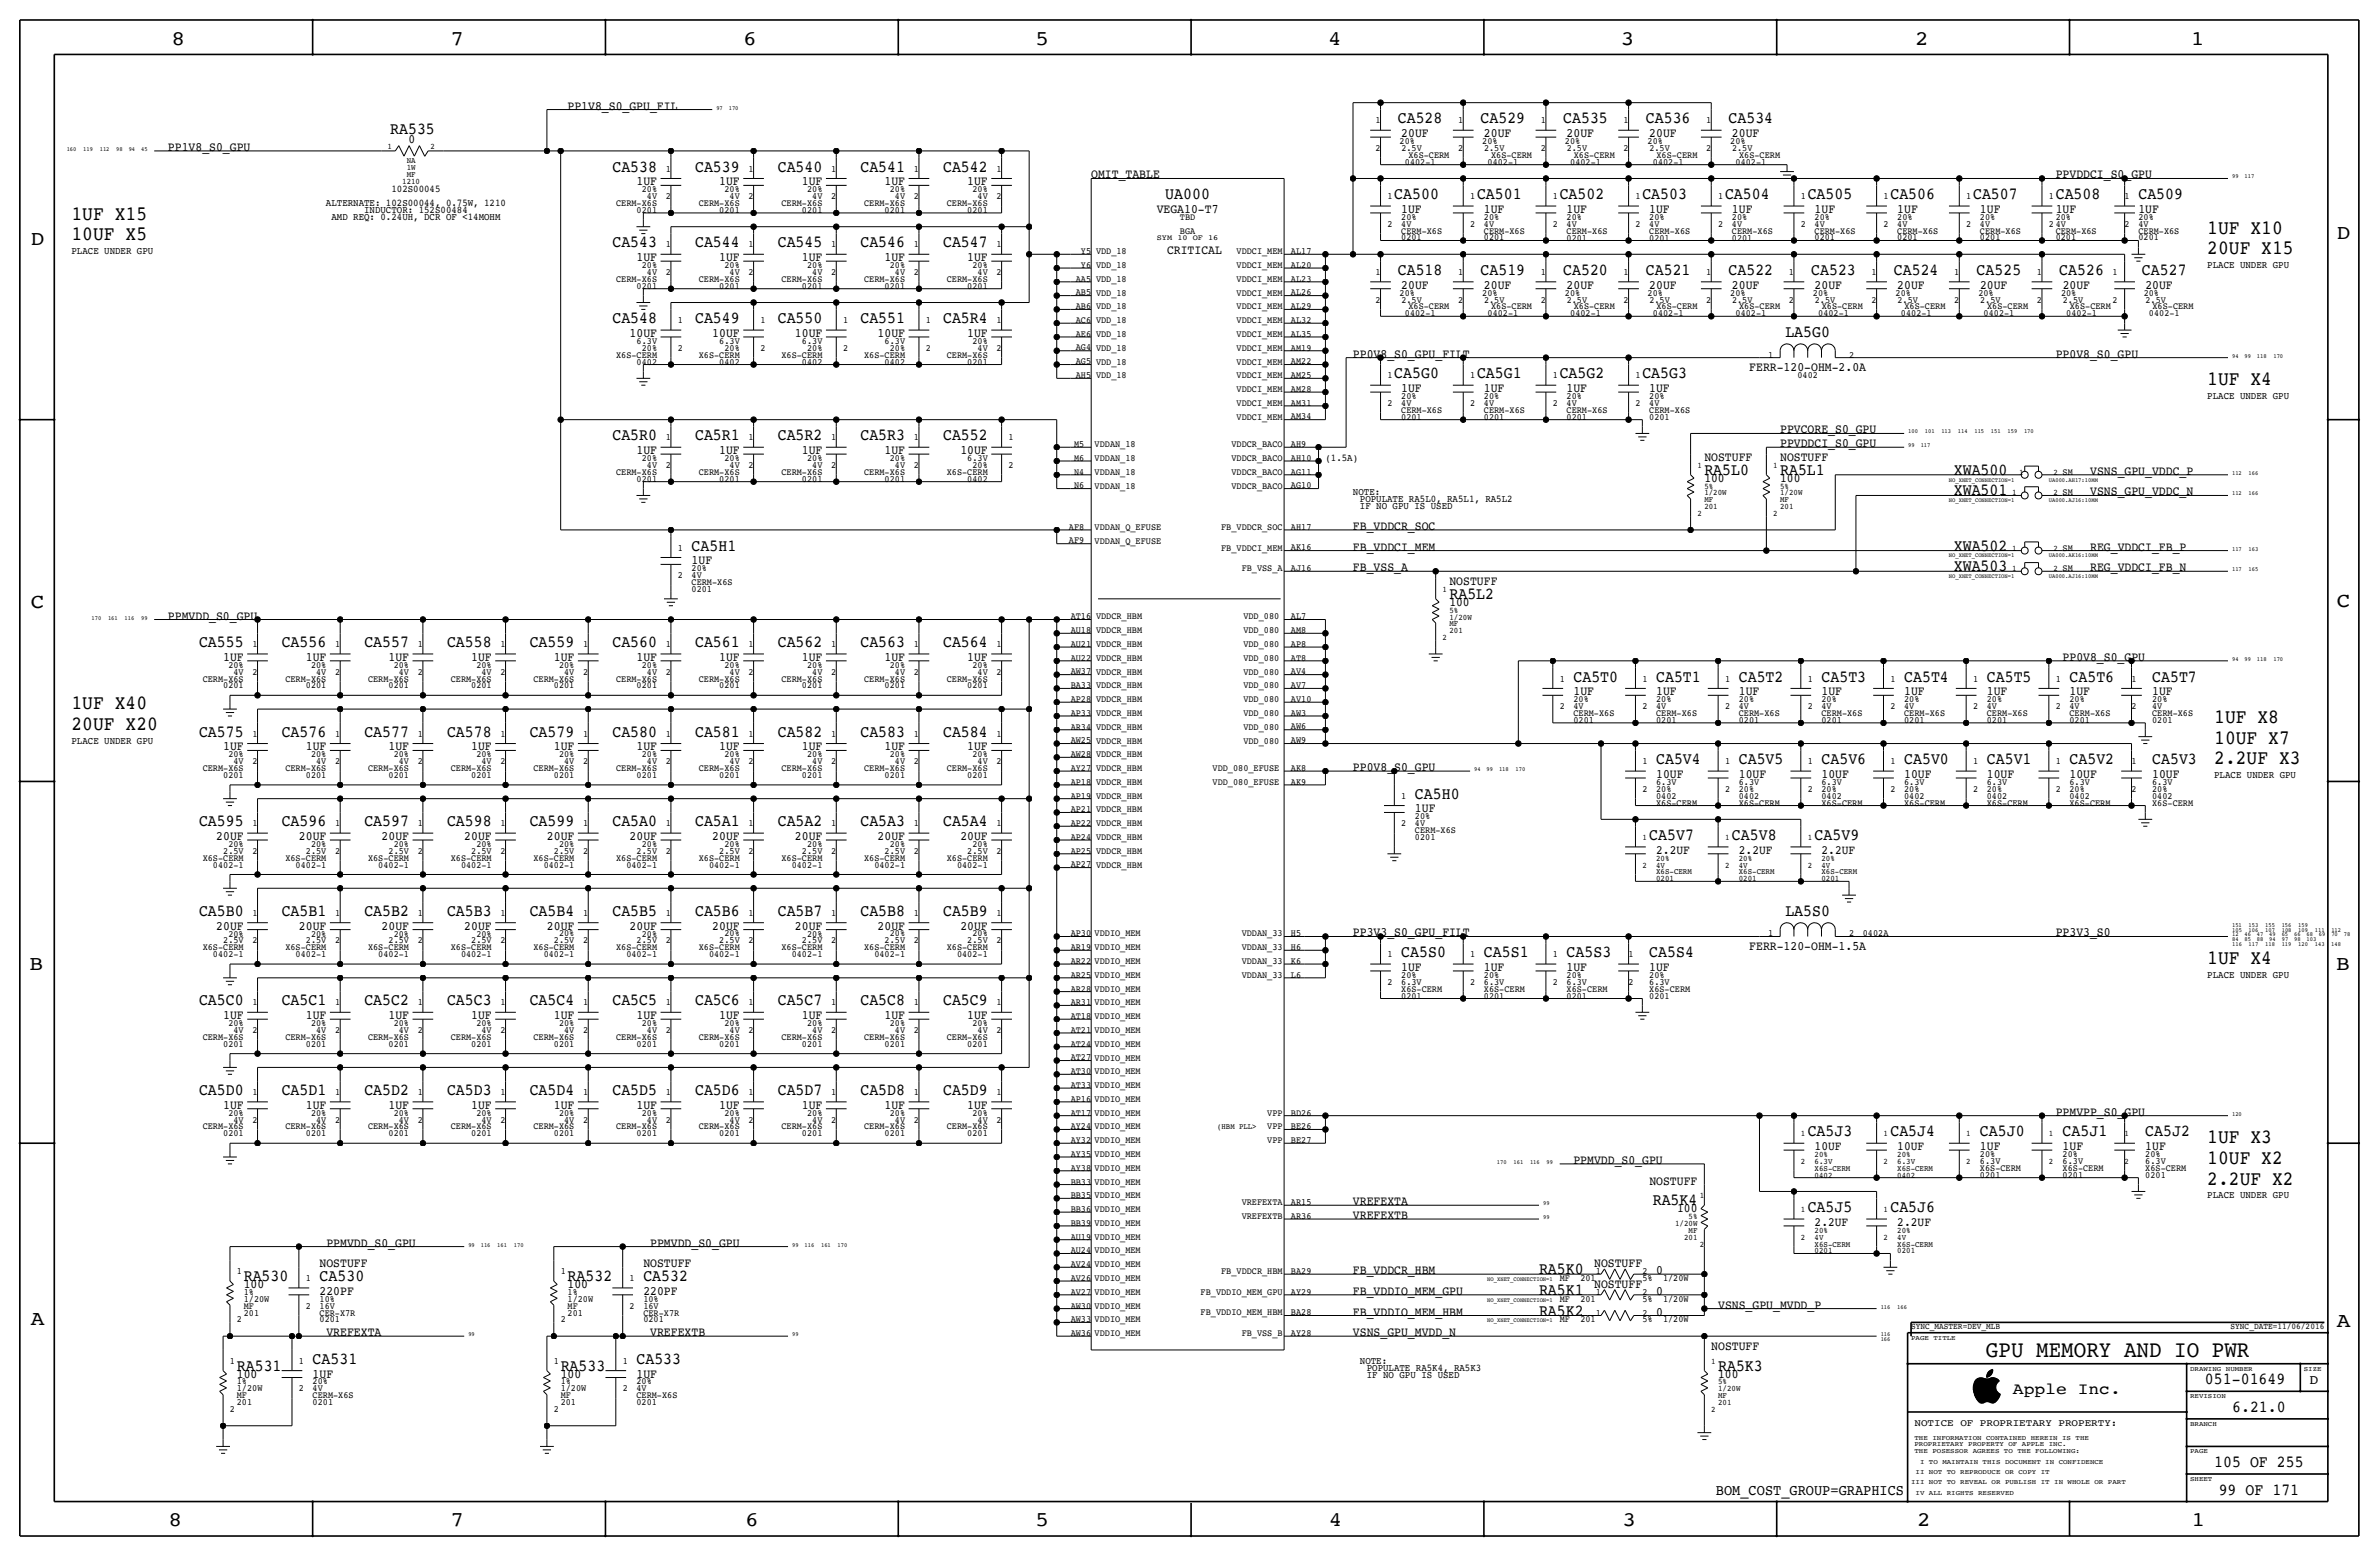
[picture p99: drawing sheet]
<svg xmlns="http://www.w3.org/2000/svg" width="877mm" height="574mm" viewBox="0 0 877 574" stroke-linecap="round" stroke-linejoin="round" font-family="sans-serif">
<defs><g id="words">
<text font-size="8.6" x="732.2" y="500.1">GPU MEMORY AND IO PWR</text>
<g font-size="7.6">
<text x="63.2" y="16.5">8</text>
<text x="166.1" y="16.5">7</text>
<text x="274" y="16.5">6</text>
<text x="381.7" y="16.5">5</text>
<text x="489.7" y="16.5">4</text>
<text x="597.6" y="16.5">3</text>
<text x="706.1" y="16.5">2</text>
<text x="807.7" y="16.5">1</text>
<text x="861.5" y="88.1">D</text>
<text x="11.4" y="90.4">D</text>
<text x="11.4" y="224.3">C</text>
<text x="861.5" y="223.8">C</text>
<text x="10.8" y="357.6">B</text>
<text x="861.3" y="357.4">B</text>
<text x="11.3" y="488.4">A</text>
<text x="861.5" y="489.2">A</text>
<text x="62.2" y="562.6">8</text>
<text x="166" y="562.6">7</text>
<text x="274.8" y="562.6">6</text>
<text x="381.7" y="562.6">5</text>
<text x="489.9" y="562.6">4</text>
<text x="598.1" y="562.6">3</text>
<text x="706.8" y="562.6">2</text>
<text x="807.9" y="562.6">1</text>
</g>
<g font-size="7.4">
<text x="26.4" y="81">1UF X15</text>
<text x="26.4" y="88.6">10UF X5</text>
<text x="813.8" y="86.1">1UF X10</text>
<text x="813.8" y="93.7">20UF X15</text>
<text x="813.8" y="142">1UF X4</text>
<text x="26.4" y="261.4">1UF X40</text>
<text x="26.4" y="269">20UF X20</text>
<text x="816.3" y="266.4">1UF X8</text>
<text x="816.3" y="274.1">10UF X7</text>
<text x="816.3" y="281.7">2.2UF X3</text>
<text x="813.8" y="355.3">1UF X4</text>
<text x="813.8" y="421.4">1UF X3</text>
<text x="813.8" y="429">10UF X2</text>
<text x="813.8" y="436.6">2.2UF X2</text>
</g>
<g font-size="6.2">
<text x="515.3" y="45.5">CA528</text>
<text x="545.8" y="45.5">CA529</text>
<text x="576.3" y="45.5">CA535</text>
<text x="606.8" y="45.5">CA536</text>
<text x="637.2" y="45.5">CA534</text>
<text x="143.8" y="49.3">RA535</text>
<text x="225.8" y="63.2">CA538</text>
<text x="256.2" y="63.2">CA539</text>
<text x="286.7" y="63.2">CA540</text>
<text x="317.2" y="63.2">CA541</text>
<text x="347.7" y="63.2">CA542</text>
<text x="429.6" y="73.4">UA000</text>
<text x="514" y="73.4">CA500</text>
<text x="544.5" y="73.4">CA501</text>
<text x="575" y="73.4">CA502</text>
<text x="605.5" y="73.4">CA503</text>
<text x="636" y="73.4">CA504</text>
<text x="666.4" y="73.4">CA505</text>
<text x="696.9" y="73.4">CA506</text>
<text x="727.4" y="73.4">CA507</text>
<text x="757.9" y="73.4">CA508</text>
<text x="788.4" y="73.4">CA509</text>
<text x="225.8" y="91.2">CA543</text>
<text x="256.2" y="91.2">CA544</text>
<text x="286.7" y="91.2">CA545</text>
<text x="317.2" y="91.2">CA546</text>
<text x="347.7" y="91.2">CA547</text>
<text x="515.3" y="101.3">CA518</text>
<text x="545.8" y="101.3">CA519</text>
<text x="576.3" y="101.3">CA520</text>
<text x="606.8" y="101.3">CA521</text>
<text x="637.2" y="101.3">CA522</text>
<text x="667.7" y="101.3">CA523</text>
<text x="698.2" y="101.3">CA524</text>
<text x="728.7" y="101.3">CA525</text>
<text x="759.2" y="101.3">CA526</text>
<text x="789.6" y="101.3">CA527</text>
<text x="225.8" y="119.1">CA548</text>
<text x="256.2" y="119.1">CA549</text>
<text x="286.7" y="119.1">CA550</text>
<text x="317.2" y="119.1">CA551</text>
<text x="347.7" y="119.1">CA5R4</text>
<text x="658.2" y="124.2">LA5G0</text>
<text x="514" y="139.4">CA5G0</text>
<text x="544.5" y="139.4">CA5G1</text>
<text x="575" y="139.4">CA5G2</text>
<text x="605.5" y="139.4">CA5G3</text>
<text x="225.8" y="162.3">CA5R0</text>
<text x="256.2" y="162.3">CA5R1</text>
<text x="286.7" y="162.3">CA5R2</text>
<text x="317.2" y="162.3">CA5R3</text>
<text x="347.7" y="162.3">CA552</text>
<text x="628.3" y="175">RA5L0</text>
<text x="656.3" y="175">RA5L1</text>
<text x="720.3" y="175">XWA500</text>
<text x="720.3" y="182.6">XWA501</text>
<text x="255" y="202.9">CA5H1</text>
<text x="720.3" y="202.9">XWA502</text>
<text x="720.3" y="210.6">XWA503</text>
<text x="534.4" y="220.7">RA5L2</text>
<text x="73.4" y="238.5">CA555</text>
<text x="103.8" y="238.5">CA556</text>
<text x="134.3" y="238.5">CA557</text>
<text x="164.8" y="238.5">CA558</text>
<text x="195.3" y="238.5">CA559</text>
<text x="225.8" y="238.5">CA560</text>
<text x="256.2" y="238.5">CA561</text>
<text x="286.7" y="238.5">CA562</text>
<text x="317.2" y="238.5">CA563</text>
<text x="347.7" y="238.5">CA564</text>
<text x="580.1" y="251.2">CA5T0</text>
<text x="610.6" y="251.2">CA5T1</text>
<text x="641" y="251.2">CA5T2</text>
<text x="671.5" y="251.2">CA5T3</text>
<text x="702" y="251.2">CA5T4</text>
<text x="732.5" y="251.2">CA5T5</text>
<text x="763" y="251.2">CA5T6</text>
<text x="793.4" y="251.2">CA5T7</text>
<text x="73.4" y="271.5">CA575</text>
<text x="103.8" y="271.5">CA576</text>
<text x="134.3" y="271.5">CA577</text>
<text x="164.8" y="271.5">CA578</text>
<text x="195.3" y="271.5">CA579</text>
<text x="225.8" y="271.5">CA580</text>
<text x="256.2" y="271.5">CA581</text>
<text x="286.7" y="271.5">CA582</text>
<text x="317.2" y="271.5">CA583</text>
<text x="347.7" y="271.5">CA584</text>
<text x="610.6" y="281.7">CA5V4</text>
<text x="641" y="281.7">CA5V5</text>
<text x="671.5" y="281.7">CA5V6</text>
<text x="702" y="281.7">CA5V0</text>
<text x="732.5" y="281.7">CA5V1</text>
<text x="763" y="281.7">CA5V2</text>
<text x="793.4" y="281.7">CA5V3</text>
<text x="521.7" y="294.4">CA5H0</text>
<text x="73.4" y="304.5">CA595</text>
<text x="103.8" y="304.5">CA596</text>
<text x="134.3" y="304.5">CA597</text>
<text x="164.8" y="304.5">CA598</text>
<text x="195.3" y="304.5">CA599</text>
<text x="225.8" y="304.5">CA5A0</text>
<text x="256.2" y="304.5">CA5A1</text>
<text x="286.7" y="304.5">CA5A2</text>
<text x="317.2" y="304.5">CA5A3</text>
<text x="347.7" y="304.5">CA5A4</text>
<text x="608" y="309.6">CA5V7</text>
<text x="638.5" y="309.6">CA5V8</text>
<text x="669" y="309.6">CA5V9</text>
<text x="73.4" y="337.6">CA5B0</text>
<text x="103.8" y="337.6">CA5B1</text>
<text x="134.3" y="337.6">CA5B2</text>
<text x="164.8" y="337.6">CA5B3</text>
<text x="195.3" y="337.6">CA5B4</text>
<text x="225.8" y="337.6">CA5B5</text>
<text x="256.2" y="337.6">CA5B6</text>
<text x="286.7" y="337.6">CA5B7</text>
<text x="317.2" y="337.6">CA5B8</text>
<text x="347.7" y="337.6">CA5B9</text>
<text x="658.2" y="337.6">LA5S0</text>
<text x="516.6" y="352.8">CA5S0</text>
<text x="547.1" y="352.8">CA5S1</text>
<text x="577.5" y="352.8">CA5S3</text>
<text x="608" y="352.8">CA5S4</text>
<text x="73.4" y="370.6">CA5C0</text>
<text x="103.8" y="370.6">CA5C1</text>
<text x="134.3" y="370.6">CA5C2</text>
<text x="164.8" y="370.6">CA5C3</text>
<text x="195.3" y="370.6">CA5C4</text>
<text x="225.8" y="370.6">CA5C5</text>
<text x="256.2" y="370.6">CA5C6</text>
<text x="286.7" y="370.6">CA5C7</text>
<text x="317.2" y="370.6">CA5C8</text>
<text x="347.7" y="370.6">CA5C9</text>
<text x="73.4" y="403.6">CA5D0</text>
<text x="103.8" y="403.6">CA5D1</text>
<text x="134.3" y="403.6">CA5D2</text>
<text x="164.8" y="403.6">CA5D3</text>
<text x="195.3" y="403.6">CA5D4</text>
<text x="225.8" y="403.6">CA5D5</text>
<text x="256.2" y="403.6">CA5D6</text>
<text x="286.7" y="403.6">CA5D7</text>
<text x="317.2" y="403.6">CA5D8</text>
<text x="347.7" y="403.6">CA5D9</text>
<text x="666.4" y="418.8">CA5J3</text>
<text x="696.9" y="418.8">CA5J4</text>
<text x="729.9" y="418.8">CA5J0</text>
<text x="760.4" y="418.8">CA5J1</text>
<text x="790.9" y="418.8">CA5J2</text>
<text x="609.3" y="444.2">RA5K4</text>
<text x="666.4" y="446.8">CA5J5</text>
<text x="696.9" y="446.8">CA5J6</text>
<text x="89.9" y="472.2">RA530</text>
<text x="117.8" y="472.2">CA530</text>
<text x="209.2" y="472.2">RA532</text>
<text x="237.2" y="472.2">CA532</text>
<text x="567.4" y="469.6">RA5K0</text>
<text x="567.4" y="477.3">RA5K1</text>
<text x="567.4" y="484.9">RA5K2</text>
<text x="115.3" y="502.7">CA531</text>
<text x="234.6" y="502.7">CA533</text>
<text x="87.3" y="505.2">RA531</text>
<text x="206.7" y="505.2">RA533</text>
<text x="633.4" y="505.2">RA5K3</text>
<text x="812.9" y="510.3">051-01649</text>
<text x="822.9" y="520.4">6.21.0</text>
<text x="816.3" y="540.8">105 OF 255</text>
<text x="818" y="550.9">99 OF 171</text>
</g>
<text font-size="6" x="742.1" y="513.9">Apple Inc.</text>
<text font-size="5.6" x="632.6" y="550.9">BOM_COST_GROUP=GRAPHICS</text>
<text font-size="5" x="851.5" y="510.3">D</text>
<g font-size="4.7">
<text x="209.2" y="40.4">PP1V8_S0_GPU_FIL</text>
<text x="150.6" y="52.8">0</text>
<text x="516.6" y="50.5">20UF</text>
<text x="547.1" y="50.5">20UF</text>
<text x="577.6" y="50.5">20UF</text>
<text x="608" y="50.5">20UF</text>
<text x="638.5" y="50.5">20UF</text>
<text x="61.9" y="55.6">PP1V8_S0_GPU</text>
<text x="402.3" y="65.8">OMIT_TABLE</text>
<text x="757.9" y="65.8">PPVDDCI_S0_GPU</text>
<text x="234.7" y="68.3">1UF</text>
<text x="265.1" y="68.3">1UF</text>
<text x="295.6" y="68.3">1UF</text>
<text x="326.1" y="68.3">1UF</text>
<text x="356.6" y="68.3">1UF</text>
<text x="426.4" y="78.5">VEGA10-T7</text>
<text x="516.6" y="78.5">1UF</text>
<text x="547.1" y="78.5">1UF</text>
<text x="577.5" y="78.5">1UF</text>
<text x="608" y="78.5">1UF</text>
<text x="638.5" y="78.5">1UF</text>
<text x="669" y="78.5">1UF</text>
<text x="699.5" y="78.5">1UF</text>
<text x="729.9" y="78.5">1UF</text>
<text x="757.9" y="78.5">1UF</text>
<text x="788.4" y="78.5">1UF</text>
<text x="430.2" y="93.7">CRITICAL</text>
<text x="234.7" y="96.3">1UF</text>
<text x="265.1" y="96.3">1UF</text>
<text x="295.6" y="96.3">1UF</text>
<text x="326.1" y="96.3">1UF</text>
<text x="356.6" y="96.3">1UF</text>
<text x="516.6" y="106.4">20UF</text>
<text x="547.1" y="106.4">20UF</text>
<text x="577.6" y="106.4">20UF</text>
<text x="608" y="106.4">20UF</text>
<text x="638.5" y="106.4">20UF</text>
<text x="669" y="106.4">20UF</text>
<text x="699.5" y="106.4">20UF</text>
<text x="730" y="106.4">20UF</text>
<text x="760.4" y="106.4">20UF</text>
<text x="790.9" y="106.4">20UF</text>
<text x="232.1" y="124.2">10UF</text>
<text x="262.6" y="124.2">10UF</text>
<text x="293.1" y="124.2">10UF</text>
<text x="323.6" y="124.2">10UF</text>
<text x="356.6" y="124.2">1UF</text>
<text x="498.8" y="131.8">PP0V8_S0_GPU_FILT</text>
<text x="757.9" y="131.8">PP0V8_S0_GPU</text>
<text x="644.9" y="136.9">FERR-120-OHM-2.0A</text>
<text x="516.6" y="144.5">1UF</text>
<text x="547.1" y="144.5">1UF</text>
<text x="577.5" y="144.5">1UF</text>
<text x="608" y="144.5">1UF</text>
<text x="656.3" y="159.8">PPVCORE_S0_GPU</text>
<text x="234.7" y="167.4">1UF</text>
<text x="265.1" y="167.4">1UF</text>
<text x="295.6" y="167.4">1UF</text>
<text x="326.1" y="167.4">1UF</text>
<text x="354" y="167.4">10UF</text>
<text x="656.3" y="164.8">PPVDDCI_S0_GPU</text>
<text x="628.3" y="169.9">NOSTUFF</text>
<text x="656.3" y="169.9">NOSTUFF</text>
<text x="628.3" y="177.5">100</text>
<text x="656.3" y="177.5">100</text>
<text x="770.6" y="175">VSNS_GPU_VDDC_P</text>
<text x="770.6" y="182.6">VSNS_GPU_VDDC_N</text>
<text x="498.8" y="195.3">FB_VDDCR_SOC</text>
<text x="498.8" y="202.9">FB_VDDCI_MEM</text>
<text x="770.6" y="202.9">REG_VDDCI_FB_P</text>
<text x="255" y="208">1UF</text>
<text x="498.8" y="210.6">FB_VSS_A</text>
<text x="534.4" y="215.6">NOSTUFF</text>
<text x="770.6" y="210.6">REG_VDDCI_FB_N</text>
<text x="534.4" y="223.3">100</text>
<text x="61.9" y="228.3">PPMVDD_S0_GPU</text>
<text x="82.3" y="243.6">1UF</text>
<text x="112.7" y="243.6">1UF</text>
<text x="143.2" y="243.6">1UF</text>
<text x="173.7" y="243.6">1UF</text>
<text x="204.2" y="243.6">1UF</text>
<text x="234.7" y="243.6">1UF</text>
<text x="265.1" y="243.6">1UF</text>
<text x="295.6" y="243.6">1UF</text>
<text x="326.1" y="243.6">1UF</text>
<text x="356.6" y="243.6">1UF</text>
<text x="760.4" y="243.6">PP0V8_S0_GPU</text>
<text x="580.1" y="256.3">1UF</text>
<text x="610.6" y="256.3">1UF</text>
<text x="641" y="256.3">1UF</text>
<text x="671.5" y="256.3">1UF</text>
<text x="702" y="256.3">1UF</text>
<text x="732.5" y="256.3">1UF</text>
<text x="763" y="256.3">1UF</text>
<text x="793.4" y="256.3">1UF</text>
<text x="82.3" y="276.6">1UF</text>
<text x="112.7" y="276.6">1UF</text>
<text x="143.2" y="276.6">1UF</text>
<text x="173.7" y="276.6">1UF</text>
<text x="204.2" y="276.6">1UF</text>
<text x="234.7" y="276.6">1UF</text>
<text x="265.1" y="276.6">1UF</text>
<text x="295.6" y="276.6">1UF</text>
<text x="326.1" y="276.6">1UF</text>
<text x="356.6" y="276.6">1UF</text>
<text x="498.8" y="284.2">PP0V8_S0_GPU</text>
<text x="610.6" y="286.8">10UF</text>
<text x="641" y="286.8">10UF</text>
<text x="671.5" y="286.8">10UF</text>
<text x="702" y="286.8">10UF</text>
<text x="732.5" y="286.8">10UF</text>
<text x="763" y="286.8">10UF</text>
<text x="793.4" y="286.8">10UF</text>
<text x="521.7" y="299.5">1UF</text>
<text x="79.7" y="309.6">20UF</text>
<text x="110.2" y="309.6">20UF</text>
<text x="140.7" y="309.6">20UF</text>
<text x="171.2" y="309.6">20UF</text>
<text x="201.6" y="309.6">20UF</text>
<text x="232.1" y="309.6">20UF</text>
<text x="262.6" y="309.6">20UF</text>
<text x="293.1" y="309.6">20UF</text>
<text x="323.6" y="309.6">20UF</text>
<text x="354" y="309.6">20UF</text>
<text x="610.6" y="314.7">2.2UF</text>
<text x="641" y="314.7">2.2UF</text>
<text x="671.5" y="314.7">2.2UF</text>
<text x="79.7" y="342.6">20UF</text>
<text x="110.2" y="342.6">20UF</text>
<text x="140.7" y="342.6">20UF</text>
<text x="171.2" y="342.6">20UF</text>
<text x="201.6" y="342.6">20UF</text>
<text x="232.1" y="342.6">20UF</text>
<text x="262.6" y="342.6">20UF</text>
<text x="293.1" y="342.6">20UF</text>
<text x="323.6" y="342.6">20UF</text>
<text x="354" y="342.6">20UF</text>
<text x="498.8" y="345.2">PP3V3_S0_GPU_FILT</text>
<text x="757.9" y="345.2">PP3V3_S0</text>
<text x="644.9" y="350.3">FERR-120-OHM-1.5A</text>
<text x="516.6" y="357.9">1UF</text>
<text x="547.1" y="357.9">1UF</text>
<text x="577.5" y="357.9">1UF</text>
<text x="608" y="357.9">1UF</text>
<text x="82.3" y="375.7">1UF</text>
<text x="112.7" y="375.7">1UF</text>
<text x="143.2" y="375.7">1UF</text>
<text x="173.7" y="375.7">1UF</text>
<text x="204.2" y="375.7">1UF</text>
<text x="234.7" y="375.7">1UF</text>
<text x="265.1" y="375.7">1UF</text>
<text x="295.6" y="375.7">1UF</text>
<text x="326.1" y="375.7">1UF</text>
<text x="356.6" y="375.7">1UF</text>
<text x="82.3" y="408.7">1UF</text>
<text x="112.7" y="408.7">1UF</text>
<text x="143.2" y="408.7">1UF</text>
<text x="173.7" y="408.7">1UF</text>
<text x="204.2" y="408.7">1UF</text>
<text x="234.7" y="408.7">1UF</text>
<text x="265.1" y="408.7">1UF</text>
<text x="295.6" y="408.7">1UF</text>
<text x="326.1" y="408.7">1UF</text>
<text x="356.6" y="408.7">1UF</text>
<text x="757.9" y="411.2">PPMVPP_S0_GPU</text>
<text x="669" y="423.9">10UF</text>
<text x="699.5" y="423.9">10UF</text>
<text x="729.9" y="423.9">1UF</text>
<text x="760.4" y="423.9">1UF</text>
<text x="790.9" y="423.9">1UF</text>
<text x="580.1" y="429">PPMVDD_S0_GPU</text>
<text x="608.1" y="436.6">NOSTUFF</text>
<text x="498.8" y="449.3">VREFEXTB</text>
<text x="498.8" y="444.2">VREFEXTA</text>
<text x="618.3" y="446.8">100</text>
<text x="669" y="451.9">2.2UF</text>
<text x="699.5" y="451.9">2.2UF</text>
<text x="120.3" y="459.5">PPMVDD_S0_GPU</text>
<text x="239.7" y="459.5">PPMVDD_S0_GPU</text>
<text x="117.8" y="467.1">NOSTUFF</text>
<text x="237.2" y="467.1">NOSTUFF</text>
<text x="587.7" y="467.1">NOSTUFF</text>
<text x="498.8" y="469.6">FB_VDDCR_HBM</text>
<text x="610.6" y="469.6">0</text>
<text x="89.9" y="474.7">100</text>
<text x="117.8" y="477.3">220PF</text>
<text x="209.2" y="474.7">100</text>
<text x="237.2" y="477.3">220PF</text>
<text x="498.8" y="477.3">FB_VDDIO_MEM_GPU</text>
<text x="587.7" y="474.7">NOSTUFF</text>
<text x="610.6" y="477.3">0</text>
<text x="498.8" y="484.9">FB_VDDIO_MEM_HBM</text>
<text x="610.6" y="484.9">0</text>
<text x="633.4" y="482.3">VSNS_GPU_MVDD_P</text>
<text x="120.3" y="492.5">VREFEXTA</text>
<text x="239.7" y="492.5">VREFEXTB</text>
<text x="498.8" y="492.5">VSNS_GPU_MVDD_N</text>
<text x="630.9" y="497.6">NOSTUFF</text>
<text x="87.3" y="507.7">100</text>
<text x="115.3" y="507.7">1UF</text>
<text x="206.7" y="507.7">100</text>
<text x="234.6" y="507.7">1UF</text>
<text x="633.4" y="507.7">100</text>
</g>
<g font-size="3.8">
<text x="144.3" y="70.9">102S00045</text>
<text x="120.2" y="75.9">ALTERNATE: 102S00044, 0.75W, 1210</text>
<text x="122.2" y="81">AMD REQ: 0.24UH, DCR OF &lt;14MOHM</text>
<text x="134.3" y="78.5">INDUCTOR: 152S00484</text>
<text x="26.4" y="93.7">PLACE UNDER GPU</text>
<text x="813.8" y="98.8">PLACE UNDER GPU</text>
<text x="813.8" y="147.1">PLACE UNDER GPU</text>
<text x="488.6" y="169.9">(1.5A)</text>
<text x="498.8" y="182.6">NOTE:</text>
<text x="501.3" y="185.2">POPULATE RA5L0, RA5L1, RA5L2</text>
<text x="501.3" y="187.7">IF NO GPU IS USED</text>
<text x="26.4" y="274.1">PLACE UNDER GPU</text>
<text x="816.3" y="286.8">PLACE UNDER GPU</text>
<text x="813.8" y="360.4">PLACE UNDER GPU</text>
<text x="813.8" y="441.7">PLACE UNDER GPU</text>
<text x="501.3" y="502.7">NOTE:</text>
<text x="503.9" y="507.7">IF NO GPU IS USED</text>
<text x="503.9" y="505.2">POPULATE RA5K4, RA5K3</text>
</g>
<text font-size="3.7" x="705.8" y="525.5">NOTICE OF PROPRIETARY PROPERTY:</text>
<g font-size="3.5">
<text x="507.1" y="45.5">1</text>
<text x="537.6" y="45.5">1</text>
<text x="568" y="45.5">1</text>
<text x="598.5" y="45.5">1</text>
<text x="629" y="45.5">1</text>
<text x="516" y="53.1">20%</text>
<text x="546.5" y="53.1">20%</text>
<text x="577" y="53.1">20%</text>
<text x="607.4" y="53.1">20%</text>
<text x="637.9" y="53.1">20%</text>
<text x="507.1" y="55.6">2</text>
<text x="516.6" y="55.6">2.5V</text>
<text x="519.2" y="58.2">X6S-CERM</text>
<text x="537.6" y="55.6">2</text>
<text x="547.1" y="55.6">2.5V</text>
<text x="549.7" y="58.2">X6S-CERM</text>
<text x="568" y="55.6">2</text>
<text x="577.6" y="55.6">2.5V</text>
<text x="580.2" y="58.2">X6S-CERM</text>
<text x="598.5" y="55.6">2</text>
<text x="608.1" y="55.6">2.5V</text>
<text x="610.7" y="58.2">X6S-CERM</text>
<text x="629" y="55.6">2</text>
<text x="638.6" y="55.6">2.5V</text>
<text x="641.2" y="58.2">X6S-CERM</text>
<text x="245.5" y="63.2">1</text>
<text x="275.9" y="63.2">1</text>
<text x="306.4" y="63.2">1</text>
<text x="336.9" y="63.2">1</text>
<text x="367.4" y="63.2">1</text>
<text x="517.9" y="60.7">0402-1</text>
<text x="548.4" y="60.7">0402-1</text>
<text x="578.9" y="60.7">0402-1</text>
<text x="609.4" y="60.7">0402-1</text>
<text x="639.9" y="60.7">0402-1</text>
<text x="236.6" y="70.9">20%</text>
<text x="267.1" y="70.9">20%</text>
<text x="297.6" y="70.9">20%</text>
<text x="328" y="70.9">20%</text>
<text x="358.5" y="70.9">20%</text>
<text x="227.1" y="75.9">CERM-X6S</text>
<text x="238.5" y="73.4">4V</text>
<text x="245.5" y="73.4">2</text>
<text x="257.6" y="75.9">CERM-X6S</text>
<text x="269" y="73.4">4V</text>
<text x="275.9" y="73.4">2</text>
<text x="288.1" y="75.9">CERM-X6S</text>
<text x="299.4" y="73.4">4V</text>
<text x="306.4" y="73.4">2</text>
<text x="318.6" y="75.9">CERM-X6S</text>
<text x="329.9" y="73.4">4V</text>
<text x="336.9" y="73.4">2</text>
<text x="349.1" y="75.9">CERM-X6S</text>
<text x="360.4" y="73.4">4V</text>
<text x="367.4" y="73.4">2</text>
<text x="511.5" y="73.4">1</text>
<text x="542" y="73.4">1</text>
<text x="572.5" y="73.4">1</text>
<text x="602.9" y="73.4">1</text>
<text x="633.4" y="73.4">1</text>
<text x="663.9" y="73.4">1</text>
<text x="694.4" y="73.4">1</text>
<text x="724.9" y="73.4">1</text>
<text x="755.3" y="73.4">1</text>
<text x="783.3" y="73.4">1</text>
<text x="234.7" y="78.5">0201</text>
<text x="265.2" y="78.5">0201</text>
<text x="295.7" y="78.5">0201</text>
<text x="326.1" y="78.5">0201</text>
<text x="356.6" y="78.5">0201</text>
<text x="435" y="81">TBD</text>
<text x="511.5" y="83.6">2</text>
<text x="516.6" y="81">20%</text>
<text x="516.6" y="83.6">4V</text>
<text x="542" y="83.6">2</text>
<text x="547.1" y="81">20%</text>
<text x="547.1" y="83.6">4V</text>
<text x="572.5" y="83.6">2</text>
<text x="577.5" y="81">20%</text>
<text x="577.5" y="83.6">4V</text>
<text x="602.9" y="83.6">2</text>
<text x="608" y="83.6">4V</text>
<text x="608" y="81">20%</text>
<text x="633.4" y="83.6">2</text>
<text x="638.5" y="81">20%</text>
<text x="638.5" y="83.6">4V</text>
<text x="663.9" y="83.6">2</text>
<text x="669" y="83.6">4V</text>
<text x="669" y="81">20%</text>
<text x="694.4" y="83.6">2</text>
<text x="699.5" y="81">20%</text>
<text x="699.5" y="83.6">4V</text>
<text x="724.9" y="83.6">2</text>
<text x="729.9" y="81">20%</text>
<text x="729.9" y="83.6">4V</text>
<text x="755.3" y="83.6">2</text>
<text x="757.9" y="83.6">4V</text>
<text x="757.9" y="81">20%</text>
<text x="783.3" y="83.6">2</text>
<text x="788.4" y="81">20%</text>
<text x="788.4" y="83.6">4V</text>
<text x="435" y="86.1">BGA</text>
<text x="516.6" y="86.1">CERM-X6S</text>
<text x="516.6" y="88.6">0201</text>
<text x="547.1" y="86.1">CERM-X6S</text>
<text x="547.1" y="88.6">0201</text>
<text x="577.5" y="86.1">CERM-X6S</text>
<text x="577.5" y="88.6">0201</text>
<text x="608" y="86.1">CERM-X6S</text>
<text x="608" y="88.6">0201</text>
<text x="638.5" y="86.1">CERM-X6S</text>
<text x="638.5" y="88.6">0201</text>
<text x="669" y="88.6">0201</text>
<text x="669" y="86.1">CERM-X6S</text>
<text x="699.5" y="86.1">CERM-X6S</text>
<text x="699.5" y="88.6">0201</text>
<text x="729.9" y="86.1">CERM-X6S</text>
<text x="729.9" y="88.6">0201</text>
<text x="757.9" y="88.6">0201</text>
<text x="757.9" y="86.1">CERM-X6S</text>
<text x="788.4" y="86.1">CERM-X6S</text>
<text x="788.4" y="88.6">0201</text>
<text x="245.5" y="91.2">1</text>
<text x="275.9" y="91.2">1</text>
<text x="306.4" y="91.2">1</text>
<text x="336.9" y="91.2">1</text>
<text x="367.4" y="91.2">1</text>
<text x="398.5" y="93.6">Y5</text>
<text x="404.1" y="93.7">VDD_18</text>
<text x="455.9" y="93.7">VDDCI_MEM</text>
<text x="475.9" y="93.6">AL17</text>
<text x="236.6" y="98.8">20%</text>
<text x="238.5" y="101.3">4V</text>
<text x="245.5" y="101.3">2</text>
<text x="267.1" y="98.8">20%</text>
<text x="269" y="101.3">4V</text>
<text x="275.9" y="101.3">2</text>
<text x="297.6" y="98.8">20%</text>
<text x="299.4" y="101.3">4V</text>
<text x="306.4" y="101.3">2</text>
<text x="328" y="98.8">20%</text>
<text x="329.9" y="101.3">4V</text>
<text x="336.9" y="101.3">2</text>
<text x="358.5" y="98.8">20%</text>
<text x="360.4" y="101.3">4V</text>
<text x="367.4" y="101.3">2</text>
<text x="398.5" y="98.7">Y6</text>
<text x="404.1" y="98.8">VDD_18</text>
<text x="455.9" y="98.8">VDDCI_MEM</text>
<text x="475.9" y="98.7">AL20</text>
<text x="507.1" y="101.3">1</text>
<text x="537.6" y="101.3">1</text>
<text x="568" y="101.3">1</text>
<text x="598.5" y="101.3">1</text>
<text x="629" y="101.3">1</text>
<text x="659.5" y="101.3">1</text>
<text x="690" y="101.3">1</text>
<text x="720.4" y="101.3">1</text>
<text x="750.9" y="101.3">1</text>
<text x="778.9" y="101.3">1</text>
<text x="227.1" y="103.9">CERM-X6S</text>
<text x="234.7" y="106.4">0201</text>
<text x="257.6" y="103.9">CERM-X6S</text>
<text x="265.2" y="106.4">0201</text>
<text x="288.1" y="103.9">CERM-X6S</text>
<text x="295.7" y="106.4">0201</text>
<text x="318.6" y="103.9">CERM-X6S</text>
<text x="326.1" y="106.4">0201</text>
<text x="349.1" y="103.9">CERM-X6S</text>
<text x="356.6" y="106.4">0201</text>
<text x="396.6" y="103.8">AA5</text>
<text x="404.1" y="103.9">VDD_18</text>
<text x="455.9" y="103.9">VDDCI_MEM</text>
<text x="475.9" y="103.8">AL23</text>
<text x="396.6" y="113.9">AB6</text>
<text x="396.6" y="108.8">AB5</text>
<text x="404.1" y="109">VDD_18</text>
<text x="455.9" y="109">VDDCI_MEM</text>
<text x="475.9" y="114">AL29</text>
<text x="475.9" y="108.9">AL26</text>
<text x="507.1" y="111.5">2</text>
<text x="516" y="109">20%</text>
<text x="516.6" y="111.5">2.5V</text>
<text x="537.6" y="111.5">2</text>
<text x="546.5" y="109">20%</text>
<text x="547.1" y="111.5">2.5V</text>
<text x="568" y="111.5">2</text>
<text x="577" y="109">20%</text>
<text x="577.6" y="111.5">2.5V</text>
<text x="598.5" y="111.5">2</text>
<text x="607.4" y="109">20%</text>
<text x="608.1" y="111.5">2.5V</text>
<text x="629" y="111.5">2</text>
<text x="637.9" y="109">20%</text>
<text x="638.6" y="111.5">2.5V</text>
<text x="659.5" y="111.5">2</text>
<text x="668.4" y="109">20%</text>
<text x="669" y="111.5">2.5V</text>
<text x="690" y="111.5">2</text>
<text x="698.9" y="109">20%</text>
<text x="699.5" y="111.5">2.5V</text>
<text x="720.4" y="111.5">2</text>
<text x="729.4" y="109">20%</text>
<text x="730" y="111.5">2.5V</text>
<text x="750.9" y="111.5">2</text>
<text x="759.8" y="109">20%</text>
<text x="760.5" y="111.5">2.5V</text>
<text x="778.9" y="111.5">2</text>
<text x="790.3" y="109">20%</text>
<text x="791" y="111.5">2.5V</text>
<text x="249.9" y="119.1">1</text>
<text x="280.4" y="119.1">1</text>
<text x="310.8" y="119.1">1</text>
<text x="341.3" y="119.1">1</text>
<text x="367.4" y="119.1">1</text>
<text x="396.6" y="119">AC6</text>
<text x="404.1" y="114">VDD_18</text>
<text x="404.1" y="119.1">VDD_18</text>
<text x="455.9" y="119.1">VDDCI_MEM</text>
<text x="455.9" y="114">VDDCI_MEM</text>
<text x="475.9" y="119">AL32</text>
<text x="517.9" y="116.6">0402-1</text>
<text x="519.2" y="114.1">X6S-CERM</text>
<text x="548.4" y="116.6">0402-1</text>
<text x="549.7" y="114">X6S-CERM</text>
<text x="578.9" y="116.6">0402-1</text>
<text x="580.2" y="114">X6S-CERM</text>
<text x="609.4" y="116.6">0402-1</text>
<text x="610.7" y="114">X6S-CERM</text>
<text x="639.9" y="116.6">0402-1</text>
<text x="641.2" y="114">X6S-CERM</text>
<text x="670.3" y="116.6">0402-1</text>
<text x="671.6" y="114">X6S-CERM</text>
<text x="700.8" y="116.6">0402-1</text>
<text x="702.1" y="114">X6S-CERM</text>
<text x="731.3" y="116.6">0402-1</text>
<text x="732.6" y="114">X6S-CERM</text>
<text x="761.8" y="116.6">0402-1</text>
<text x="763.1" y="114">X6S-CERM</text>
<text x="792.3" y="116.6">0402-1</text>
<text x="793.6" y="114">X6S-CERM</text>
<text x="396.6" y="124.1">AE6</text>
<text x="404.1" y="124.2">VDD_18</text>
<text x="455.9" y="124.2">VDDCI_MEM</text>
<text x="475.9" y="124.1">AL35</text>
<text x="227.1" y="131.8">X6S-CERM</text>
<text x="234.7" y="126.7">6.3V</text>
<text x="236.6" y="129.3">20%</text>
<text x="249.9" y="129.3">2</text>
<text x="257.6" y="131.8">X6S-CERM</text>
<text x="265.2" y="126.7">6.3V</text>
<text x="267.1" y="129.3">20%</text>
<text x="280.4" y="129.3">2</text>
<text x="288.1" y="131.8">X6S-CERM</text>
<text x="295.7" y="126.7">6.3V</text>
<text x="297.6" y="129.3">20%</text>
<text x="310.8" y="129.3">2</text>
<text x="318.6" y="131.8">X6S-CERM</text>
<text x="326.1" y="126.7">6.3V</text>
<text x="328" y="129.3">20%</text>
<text x="341.3" y="129.3">2</text>
<text x="349.1" y="131.8">CERM-X6S</text>
<text x="358.5" y="126.7">20%</text>
<text x="360.4" y="129.3">4V</text>
<text x="367.4" y="129.3">2</text>
<text x="396.6" y="129.2">AG4</text>
<text x="404.1" y="129.3">VDD_18</text>
<text x="455.9" y="129.3">VDDCI_MEM</text>
<text x="475.9" y="129.2">AM19</text>
<text x="651.9" y="131.8">1</text>
<text x="681.7" y="131.8">2</text>
<text x="234.7" y="134.4">0402</text>
<text x="265.2" y="134.4">0402</text>
<text x="295.7" y="134.4">0402</text>
<text x="326.1" y="134.4">0402</text>
<text x="356.6" y="134.4">0201</text>
<text x="396.6" y="134.3">AG5</text>
<text x="404.1" y="134.4">VDD_18</text>
<text x="455.9" y="134.4">VDDCI_MEM</text>
<text x="475.9" y="134.3">AM22</text>
<text x="396.6" y="139.3">AH5</text>
<text x="404.1" y="139.5">VDD_18</text>
<text x="455.9" y="139.4">VDDCI_MEM</text>
<text x="475.9" y="139.4">AM25</text>
<text x="511.5" y="139.4">1</text>
<text x="542" y="139.4">1</text>
<text x="572.5" y="139.4">1</text>
<text x="602.9" y="139.4">1</text>
<text x="662.7" y="139.4">0402</text>
<text x="455.9" y="149.6">VDDCI_MEM</text>
<text x="455.9" y="144.5">VDDCI_MEM</text>
<text x="475.9" y="149.5">AM31</text>
<text x="475.9" y="144.5">AM28</text>
<text x="511.5" y="149.6">2</text>
<text x="516.6" y="149.6">4V</text>
<text x="516.6" y="147.1">20%</text>
<text x="542" y="149.6">2</text>
<text x="547.1" y="149.6">4V</text>
<text x="547.1" y="147.1">20%</text>
<text x="572.5" y="149.6">2</text>
<text x="577.5" y="149.6">4V</text>
<text x="577.5" y="147.1">20%</text>
<text x="602.9" y="149.6">2</text>
<text x="608" y="149.6">4V</text>
<text x="608" y="147.1">20%</text>
<text x="455.9" y="154.7">VDDCI_MEM</text>
<text x="475.9" y="154.6">AM34</text>
<text x="516.6" y="154.7">0201</text>
<text x="516.6" y="152.1">CERM-X6S</text>
<text x="547.1" y="154.7">0201</text>
<text x="547.1" y="152.1">CERM-X6S</text>
<text x="577.5" y="152.1">CERM-X6S</text>
<text x="577.5" y="154.7">0201</text>
<text x="608" y="152.1">CERM-X6S</text>
<text x="608" y="154.7">0201</text>
<text x="245.5" y="162.3">1</text>
<text x="275.9" y="162.3">1</text>
<text x="306.4" y="162.3">1</text>
<text x="336.9" y="162.3">1</text>
<text x="371.8" y="162.3">1</text>
<text x="396" y="164.8">M5</text>
<text x="403.6" y="164.8">VDDAN_18</text>
<text x="454" y="164.8">VDDCR_BACO</text>
<text x="475.9" y="164.8">AH9</text>
<text x="236.6" y="169.9">20%</text>
<text x="238.5" y="172.5">4V</text>
<text x="245.5" y="172.5">2</text>
<text x="267.1" y="169.9">20%</text>
<text x="269" y="172.5">4V</text>
<text x="275.9" y="172.5">2</text>
<text x="297.6" y="169.9">20%</text>
<text x="299.4" y="172.5">4V</text>
<text x="306.4" y="172.5">2</text>
<text x="328" y="169.9">20%</text>
<text x="329.9" y="172.5">4V</text>
<text x="336.9" y="172.5">2</text>
<text x="356.6" y="169.9">6.3V</text>
<text x="358.5" y="172.5">20%</text>
<text x="371.8" y="172.5">2</text>
<text x="396" y="169.8">M6</text>
<text x="403.6" y="169.9">VDDAN_18</text>
<text x="454" y="169.9">VDDCR_BACO</text>
<text x="475.9" y="169.9">AH10</text>
<text x="227.1" y="175">CERM-X6S</text>
<text x="234.7" y="177.5">0201</text>
<text x="257.6" y="175">CERM-X6S</text>
<text x="265.2" y="177.5">0201</text>
<text x="288.1" y="175">CERM-X6S</text>
<text x="295.7" y="177.5">0201</text>
<text x="318.6" y="175">CERM-X6S</text>
<text x="326.1" y="177.5">0201</text>
<text x="349.1" y="175">X6S-CERM</text>
<text x="356.6" y="177.5">0402</text>
<text x="396" y="180">N6</text>
<text x="396" y="174.9">N4</text>
<text x="403.6" y="175">VDDAN_18</text>
<text x="454" y="175">VDDCR_BACO</text>
<text x="475.9" y="174.9">AG11</text>
<text x="760.4" y="175">SM</text>
<text x="403.6" y="180.1">VDDAN_18</text>
<text x="454" y="180.1">VDDCR_BACO</text>
<text x="475.9" y="180">AG10</text>
<text x="760.4" y="182.6">SM</text>
<text x="394.1" y="195.2">AF8</text>
<text x="403.6" y="195.3">VDDAN_Q_EFUSE</text>
<text x="450.2" y="195.3">FB_VDDCR_SOC</text>
<text x="475.9" y="195.2">AH17</text>
<text x="249.9" y="202.9">1</text>
<text x="394.1" y="200.3">AF9</text>
<text x="403.6" y="200.4">VDDAN_Q_EFUSE</text>
<text x="450.2" y="202.9">FB_VDDCI_MEM</text>
<text x="475.9" y="202.8">AK16</text>
<text x="760.4" y="202.9">SM</text>
<text x="249.9" y="213.1">2</text>
<text x="255" y="210.6">20%</text>
<text x="255" y="213.1">4V</text>
<text x="255" y="215.6">CERM-X6S</text>
<text x="457.8" y="210.6">FB_VSS_A</text>
<text x="475.9" y="210.4">AJ16</text>
<text x="760.4" y="210.6">SM</text>
<text x="255" y="218.2">0201</text>
<text x="394.7" y="233.4">AU18</text>
<text x="394.7" y="228.3">AT16</text>
<text x="404.1" y="233.4">VDDCR_HBM</text>
<text x="404.1" y="228.3">VDDCR_HBM</text>
<text x="458.4" y="228.3">VDD_080</text>
<text x="458.4" y="233.4">VDD_080</text>
<text x="475.9" y="233.3">AM8</text>
<text x="475.9" y="228.2">AL7</text>
<text x="93.1" y="238.5">1</text>
<text x="123.5" y="238.5">1</text>
<text x="154" y="238.5">1</text>
<text x="184.5" y="238.5">1</text>
<text x="215" y="238.5">1</text>
<text x="245.5" y="238.5">1</text>
<text x="275.9" y="238.5">1</text>
<text x="306.4" y="238.5">1</text>
<text x="336.9" y="238.5">1</text>
<text x="367.4" y="238.5">1</text>
<text x="394.7" y="238.4">AU21</text>
<text x="404.1" y="238.5">VDDCR_HBM</text>
<text x="458.4" y="238.5">VDD_080</text>
<text x="475.9" y="238.4">AP8</text>
<text x="394.7" y="243.5">AU22</text>
<text x="404.1" y="243.6">VDDCR_HBM</text>
<text x="458.4" y="243.6">VDD_080</text>
<text x="475.9" y="243.5">AT8</text>
<text x="74.7" y="251.2">CERM-X6S</text>
<text x="84.2" y="246.1">20%</text>
<text x="86.1" y="248.7">4V</text>
<text x="93.1" y="248.7">2</text>
<text x="105.2" y="251.2">CERM-X6S</text>
<text x="114.7" y="246.1">20%</text>
<text x="116.6" y="248.7">4V</text>
<text x="123.5" y="248.7">2</text>
<text x="135.7" y="251.2">CERM-X6S</text>
<text x="145.2" y="246.1">20%</text>
<text x="147" y="248.7">4V</text>
<text x="154" y="248.7">2</text>
<text x="166.2" y="251.2">CERM-X6S</text>
<text x="175.6" y="246.1">20%</text>
<text x="177.5" y="248.7">4V</text>
<text x="184.5" y="248.7">2</text>
<text x="196.7" y="251.2">CERM-X6S</text>
<text x="206.1" y="246.1">20%</text>
<text x="208" y="248.7">4V</text>
<text x="215" y="248.7">2</text>
<text x="227.1" y="251.2">CERM-X6S</text>
<text x="236.6" y="246.1">20%</text>
<text x="238.5" y="248.7">4V</text>
<text x="245.5" y="248.7">2</text>
<text x="257.6" y="251.2">CERM-X6S</text>
<text x="267.1" y="246.1">20%</text>
<text x="269" y="248.7">4V</text>
<text x="275.9" y="248.7">2</text>
<text x="288.1" y="251.2">CERM-X6S</text>
<text x="297.6" y="246.1">20%</text>
<text x="299.4" y="248.7">4V</text>
<text x="306.4" y="248.7">2</text>
<text x="318.6" y="251.2">CERM-X6S</text>
<text x="328" y="246.1">20%</text>
<text x="329.9" y="248.7">4V</text>
<text x="336.9" y="248.7">2</text>
<text x="349.1" y="251.2">CERM-X6S</text>
<text x="358.5" y="246.1">20%</text>
<text x="360.4" y="248.7">4V</text>
<text x="367.4" y="248.7">2</text>
<text x="394.7" y="248.6">AW37</text>
<text x="404.1" y="248.7">VDDCR_HBM</text>
<text x="458.4" y="248.7">VDD_080</text>
<text x="475.9" y="248.6">AV4</text>
<text x="575" y="251.2">1</text>
<text x="605.5" y="251.2">1</text>
<text x="636" y="251.2">1</text>
<text x="666.4" y="251.2">1</text>
<text x="696.9" y="251.2">1</text>
<text x="727.4" y="251.2">1</text>
<text x="757.9" y="251.2">1</text>
<text x="785.8" y="251.2">1</text>
<text x="82.3" y="253.7">0201</text>
<text x="112.8" y="253.7">0201</text>
<text x="143.3" y="253.7">0201</text>
<text x="173.7" y="253.7">0201</text>
<text x="204.2" y="253.7">0201</text>
<text x="234.7" y="253.7">0201</text>
<text x="265.2" y="253.7">0201</text>
<text x="295.7" y="253.7">0201</text>
<text x="326.1" y="253.7">0201</text>
<text x="356.6" y="253.7">0201</text>
<text x="394.7" y="253.7">BA33</text>
<text x="404.1" y="253.7">VDDCR_HBM</text>
<text x="458.4" y="253.7">VDD_080</text>
<text x="475.9" y="253.6">AV7</text>
<text x="394.7" y="263.8">AP33</text>
<text x="394.7" y="258.8">AP28</text>
<text x="404.1" y="263.9">VDDCR_HBM</text>
<text x="404.1" y="258.8">VDDCR_HBM</text>
<text x="458.4" y="258.8">VDD_080</text>
<text x="458.4" y="263.9">VDD_080</text>
<text x="475.9" y="263.8">AW3</text>
<text x="475.9" y="258.7">AV10</text>
<text x="575" y="261.4">2</text>
<text x="580.1" y="258.8">20%</text>
<text x="580.1" y="263.9">CERM-X6S</text>
<text x="580.1" y="261.4">4V</text>
<text x="605.5" y="261.4">2</text>
<text x="610.6" y="261.4">4V</text>
<text x="610.6" y="258.8">20%</text>
<text x="610.6" y="263.9">CERM-X6S</text>
<text x="636" y="261.4">2</text>
<text x="641" y="258.8">20%</text>
<text x="641" y="261.4">4V</text>
<text x="641" y="263.9">CERM-X6S</text>
<text x="666.4" y="261.4">2</text>
<text x="671.5" y="258.8">20%</text>
<text x="671.5" y="261.4">4V</text>
<text x="671.5" y="263.9">CERM-X6S</text>
<text x="696.9" y="261.4">2</text>
<text x="702" y="258.8">20%</text>
<text x="702" y="261.4">4V</text>
<text x="702" y="263.9">CERM-X6S</text>
<text x="727.4" y="261.4">2</text>
<text x="732.5" y="263.9">CERM-X6S</text>
<text x="732.5" y="258.8">20%</text>
<text x="732.5" y="261.4">4V</text>
<text x="757.9" y="261.4">2</text>
<text x="763" y="263.9">CERM-X6S</text>
<text x="763" y="258.8">20%</text>
<text x="763" y="261.4">4V</text>
<text x="785.8" y="261.4">2</text>
<text x="793.4" y="263.9">CERM-X6S</text>
<text x="793.4" y="258.8">20%</text>
<text x="793.4" y="261.4">4V</text>
<text x="394.7" y="268.9">AR34</text>
<text x="404.1" y="269">VDDCR_HBM</text>
<text x="458.4" y="269">VDD_080</text>
<text x="475.9" y="268.9">AW6</text>
<text x="580.1" y="266.4">0201</text>
<text x="610.6" y="266.4">0201</text>
<text x="641" y="266.4">0201</text>
<text x="671.5" y="266.4">0201</text>
<text x="702" y="266.4">0201</text>
<text x="732.5" y="266.4">0201</text>
<text x="763" y="266.4">0201</text>
<text x="793.4" y="266.4">0201</text>
<text x="93.1" y="271.5">1</text>
<text x="123.5" y="271.5">1</text>
<text x="154" y="271.5">1</text>
<text x="184.5" y="271.5">1</text>
<text x="215" y="271.5">1</text>
<text x="245.5" y="271.5">1</text>
<text x="275.9" y="271.5">1</text>
<text x="306.4" y="271.5">1</text>
<text x="336.9" y="271.5">1</text>
<text x="367.4" y="271.5">1</text>
<text x="394.7" y="274">AW25</text>
<text x="404.1" y="274.1">VDDCR_HBM</text>
<text x="458.4" y="274.1">VDD_080</text>
<text x="475.9" y="274">AW9</text>
<text x="84.2" y="279.1">20%</text>
<text x="86.1" y="281.7">4V</text>
<text x="93.1" y="281.7">2</text>
<text x="114.7" y="279.1">20%</text>
<text x="116.6" y="281.7">4V</text>
<text x="123.5" y="281.7">2</text>
<text x="145.2" y="279.1">20%</text>
<text x="147" y="281.7">4V</text>
<text x="154" y="281.7">2</text>
<text x="175.6" y="279.1">20%</text>
<text x="177.5" y="281.7">4V</text>
<text x="184.5" y="281.7">2</text>
<text x="206.1" y="279.1">20%</text>
<text x="208" y="281.7">4V</text>
<text x="215" y="281.7">2</text>
<text x="236.6" y="279.1">20%</text>
<text x="238.5" y="281.7">4V</text>
<text x="245.5" y="281.7">2</text>
<text x="267.1" y="279.1">20%</text>
<text x="269" y="281.7">4V</text>
<text x="275.9" y="281.7">2</text>
<text x="297.6" y="279.1">20%</text>
<text x="299.4" y="281.7">4V</text>
<text x="306.4" y="281.7">2</text>
<text x="328" y="279.1">20%</text>
<text x="329.9" y="281.7">4V</text>
<text x="336.9" y="281.7">2</text>
<text x="358.5" y="279.1">20%</text>
<text x="360.4" y="281.7">4V</text>
<text x="367.4" y="281.7">2</text>
<text x="394.7" y="279.1">AW28</text>
<text x="404.1" y="279.1">VDDCR_HBM</text>
<text x="605.5" y="281.7">1</text>
<text x="636" y="281.7">1</text>
<text x="666.4" y="281.7">1</text>
<text x="696.9" y="281.7">1</text>
<text x="727.4" y="281.7">1</text>
<text x="757.9" y="281.7">1</text>
<text x="785.8" y="281.7">1</text>
<text x="74.7" y="284.2">CERM-X6S</text>
<text x="82.3" y="286.8">0201</text>
<text x="105.2" y="284.2">CERM-X6S</text>
<text x="112.8" y="286.8">0201</text>
<text x="135.7" y="284.2">CERM-X6S</text>
<text x="143.3" y="286.8">0201</text>
<text x="166.2" y="284.2">CERM-X6S</text>
<text x="173.7" y="286.8">0201</text>
<text x="196.7" y="284.2">CERM-X6S</text>
<text x="204.2" y="286.8">0201</text>
<text x="227.1" y="284.2">CERM-X6S</text>
<text x="234.7" y="286.8">0201</text>
<text x="257.6" y="284.2">CERM-X6S</text>
<text x="265.2" y="286.8">0201</text>
<text x="288.1" y="284.2">CERM-X6S</text>
<text x="295.7" y="286.8">0201</text>
<text x="318.6" y="284.2">CERM-X6S</text>
<text x="326.1" y="286.8">0201</text>
<text x="349.1" y="284.2">CERM-X6S</text>
<text x="356.6" y="286.8">0201</text>
<text x="394.7" y="284.2">AY27</text>
<text x="404.1" y="284.2">VDDCR_HBM</text>
<text x="447" y="284.2">VDD_080_EFUSE</text>
<text x="475.9" y="284.1">AK8</text>
<text x="394.7" y="289.3">AP18</text>
<text x="404.1" y="289.3">VDDCR_HBM</text>
<text x="447" y="289.3">VDD_080_EFUSE</text>
<text x="475.9" y="289.2">AK9</text>
<text x="605.5" y="291.8">2</text>
<text x="610.6" y="291.8">20%</text>
<text x="610.6" y="289.3">6.3V</text>
<text x="636" y="291.8">2</text>
<text x="641" y="289.3">6.3V</text>
<text x="641" y="291.8">20%</text>
<text x="666.4" y="291.8">2</text>
<text x="671.5" y="291.8">20%</text>
<text x="671.5" y="289.3">6.3V</text>
<text x="696.9" y="291.8">2</text>
<text x="702" y="291.8">20%</text>
<text x="702" y="289.3">6.3V</text>
<text x="727.4" y="291.8">2</text>
<text x="732.5" y="289.3">6.3V</text>
<text x="732.5" y="291.8">20%</text>
<text x="757.9" y="291.8">2</text>
<text x="763" y="291.8">20%</text>
<text x="763" y="289.3">6.3V</text>
<text x="785.8" y="291.8">2</text>
<text x="793.4" y="289.3">6.3V</text>
<text x="793.4" y="291.8">20%</text>
<text x="394.7" y="299.4">AP21</text>
<text x="394.7" y="294.3">AP19</text>
<text x="404.1" y="299.5">VDDCR_HBM</text>
<text x="404.1" y="294.4">VDDCR_HBM</text>
<text x="516.6" y="294.4">1</text>
<text x="610.6" y="296.9">X6S-CERM</text>
<text x="610.6" y="294.4">0402</text>
<text x="641" y="294.4">0402</text>
<text x="641" y="296.9">X6S-CERM</text>
<text x="671.5" y="294.4">0402</text>
<text x="671.5" y="296.9">X6S-CERM</text>
<text x="702" y="296.9">X6S-CERM</text>
<text x="702" y="294.4">0402</text>
<text x="732.5" y="294.4">0402</text>
<text x="732.5" y="296.9">X6S-CERM</text>
<text x="763" y="296.9">X6S-CERM</text>
<text x="763" y="294.4">0402</text>
<text x="793.4" y="296.9">X6S-CERM</text>
<text x="793.4" y="294.4">0402</text>
<text x="93.1" y="304.5">1</text>
<text x="123.5" y="304.5">1</text>
<text x="154" y="304.5">1</text>
<text x="184.5" y="304.5">1</text>
<text x="215" y="304.5">1</text>
<text x="245.5" y="304.5">1</text>
<text x="275.9" y="304.5">1</text>
<text x="306.4" y="304.5">1</text>
<text x="336.9" y="304.5">1</text>
<text x="367.4" y="304.5">1</text>
<text x="394.7" y="304.5">AP22</text>
<text x="404.1" y="304.5">VDDCR_HBM</text>
<text x="516.6" y="304.5">2</text>
<text x="521.7" y="304.5">4V</text>
<text x="521.7" y="302">20%</text>
<text x="394.7" y="309.6">AP24</text>
<text x="404.1" y="309.6">VDDCR_HBM</text>
<text x="521.7" y="309.6">0201</text>
<text x="521.7" y="307.1">CERM-X6S</text>
<text x="74.7" y="317.2">X6S-CERM</text>
<text x="82.3" y="314.7">2.5V</text>
<text x="84.2" y="312.2">20%</text>
<text x="93.1" y="314.7">2</text>
<text x="105.2" y="317.2">X6S-CERM</text>
<text x="112.8" y="314.7">2.5V</text>
<text x="114.7" y="312.2">20%</text>
<text x="123.5" y="314.7">2</text>
<text x="135.7" y="317.2">X6S-CERM</text>
<text x="143.3" y="314.7">2.5V</text>
<text x="145.2" y="312.2">20%</text>
<text x="154" y="314.7">2</text>
<text x="166.2" y="317.2">X6S-CERM</text>
<text x="173.7" y="314.7">2.5V</text>
<text x="175.6" y="312.2">20%</text>
<text x="184.5" y="314.7">2</text>
<text x="196.7" y="317.2">X6S-CERM</text>
<text x="204.2" y="314.7">2.5V</text>
<text x="206.1" y="312.2">20%</text>
<text x="215" y="314.7">2</text>
<text x="227.1" y="317.2">X6S-CERM</text>
<text x="234.7" y="314.7">2.5V</text>
<text x="236.6" y="312.2">20%</text>
<text x="245.5" y="314.7">2</text>
<text x="257.6" y="317.2">X6S-CERM</text>
<text x="265.2" y="314.7">2.5V</text>
<text x="267.1" y="312.2">20%</text>
<text x="275.9" y="314.7">2</text>
<text x="288.1" y="317.2">X6S-CERM</text>
<text x="295.7" y="314.7">2.5V</text>
<text x="297.6" y="312.2">20%</text>
<text x="306.4" y="314.7">2</text>
<text x="318.6" y="317.2">X6S-CERM</text>
<text x="326.1" y="314.7">2.5V</text>
<text x="328" y="312.2">20%</text>
<text x="336.9" y="314.7">2</text>
<text x="349.1" y="317.2">X6S-CERM</text>
<text x="356.6" y="314.7">2.5V</text>
<text x="358.5" y="312.2">20%</text>
<text x="367.4" y="314.7">2</text>
<text x="394.7" y="314.7">AP25</text>
<text x="404.1" y="314.7">VDDCR_HBM</text>
<text x="78.5" y="319.8">0402-1</text>
<text x="109" y="319.8">0402-1</text>
<text x="139.5" y="319.8">0402-1</text>
<text x="170" y="319.8">0402-1</text>
<text x="200.4" y="319.8">0402-1</text>
<text x="230.9" y="319.8">0402-1</text>
<text x="261.4" y="319.8">0402-1</text>
<text x="291.9" y="319.8">0402-1</text>
<text x="322.4" y="319.8">0402-1</text>
<text x="352.8" y="319.8">0402-1</text>
<text x="394.7" y="319.7">AP27</text>
<text x="404.1" y="319.8">VDDCR_HBM</text>
<text x="93.1" y="337.6">1</text>
<text x="123.5" y="337.6">1</text>
<text x="154" y="337.6">1</text>
<text x="184.5" y="337.6">1</text>
<text x="215" y="337.6">1</text>
<text x="245.5" y="337.6">1</text>
<text x="275.9" y="337.6">1</text>
<text x="306.4" y="337.6">1</text>
<text x="336.9" y="337.6">1</text>
<text x="367.4" y="337.6">1</text>
<text x="82.3" y="347.7">2.5V</text>
<text x="84.2" y="345.2">20%</text>
<text x="93.1" y="347.7">2</text>
<text x="112.8" y="347.7">2.5V</text>
<text x="114.7" y="345.2">20%</text>
<text x="123.5" y="347.7">2</text>
<text x="143.3" y="347.7">2.5V</text>
<text x="145.2" y="345.2">20%</text>
<text x="154" y="347.7">2</text>
<text x="173.7" y="347.7">2.5V</text>
<text x="175.6" y="345.2">20%</text>
<text x="184.5" y="347.7">2</text>
<text x="204.2" y="347.7">2.5V</text>
<text x="206.1" y="345.2">20%</text>
<text x="215" y="347.7">2</text>
<text x="234.7" y="347.7">2.5V</text>
<text x="236.6" y="345.2">20%</text>
<text x="245.5" y="347.7">2</text>
<text x="265.2" y="347.7">2.5V</text>
<text x="267.1" y="345.2">20%</text>
<text x="275.9" y="347.7">2</text>
<text x="295.7" y="347.7">2.5V</text>
<text x="297.6" y="345.2">20%</text>
<text x="306.4" y="347.7">2</text>
<text x="326.1" y="347.7">2.5V</text>
<text x="328" y="345.2">20%</text>
<text x="336.9" y="347.7">2</text>
<text x="356.6" y="347.7">2.5V</text>
<text x="358.5" y="345.2">20%</text>
<text x="367.4" y="347.7">2</text>
<text x="394.7" y="345.1">AP30</text>
<text x="403.6" y="345.2">VDDIO_MEM</text>
<text x="457.8" y="345.2">VDDAN_33</text>
<text x="475.9" y="345.1">H5</text>
<text x="651.9" y="345.2">1</text>
<text x="681.7" y="345.2">2</text>
<text x="686.8" y="345.2">0402A</text>
<text x="74.7" y="350.3">X6S-CERM</text>
<text x="78.5" y="352.8">0402-1</text>
<text x="105.2" y="350.3">X6S-CERM</text>
<text x="109" y="352.8">0402-1</text>
<text x="135.7" y="350.3">X6S-CERM</text>
<text x="139.5" y="352.8">0402-1</text>
<text x="166.2" y="350.3">X6S-CERM</text>
<text x="170" y="352.8">0402-1</text>
<text x="196.7" y="350.3">X6S-CERM</text>
<text x="200.4" y="352.8">0402-1</text>
<text x="227.1" y="350.3">X6S-CERM</text>
<text x="230.9" y="352.8">0402-1</text>
<text x="257.6" y="350.3">X6S-CERM</text>
<text x="261.4" y="352.8">0402-1</text>
<text x="288.1" y="350.3">X6S-CERM</text>
<text x="291.9" y="352.8">0402-1</text>
<text x="318.6" y="350.3">X6S-CERM</text>
<text x="322.4" y="352.8">0402-1</text>
<text x="349.1" y="350.3">X6S-CERM</text>
<text x="352.8" y="352.8">0402-1</text>
<text x="394.7" y="350.2">AR19</text>
<text x="403.6" y="350.3">VDDIO_MEM</text>
<text x="457.8" y="350.3">VDDAN_33</text>
<text x="475.9" y="350.2">H6</text>
<text x="511.5" y="352.8">1</text>
<text x="542" y="352.8">1</text>
<text x="572.5" y="352.8">1</text>
<text x="600.4" y="352.8">1</text>
<text x="394.7" y="355.3">AR22</text>
<text x="403.6" y="355.3">VDDIO_MEM</text>
<text x="457.8" y="355.3">VDDAN_33</text>
<text x="475.9" y="355.3">K6</text>
<text x="394.7" y="365.5">AR28</text>
<text x="394.7" y="360.4">AR25</text>
<text x="403.6" y="365.5">VDDIO_MEM</text>
<text x="403.6" y="360.4">VDDIO_MEM</text>
<text x="457.8" y="360.4">VDDAN_33</text>
<text x="475.9" y="360.3">L6</text>
<text x="511.5" y="363">2</text>
<text x="516.6" y="360.4">20%</text>
<text x="516.6" y="365.5">X6S-CERM</text>
<text x="516.6" y="363">6.3V</text>
<text x="542" y="363">2</text>
<text x="547.1" y="363">6.3V</text>
<text x="547.1" y="360.4">20%</text>
<text x="547.1" y="365.5">X6S-CERM</text>
<text x="572.5" y="363">2</text>
<text x="577.5" y="365.5">X6S-CERM</text>
<text x="577.5" y="360.4">20%</text>
<text x="577.5" y="363">6.3V</text>
<text x="600.4" y="363">2</text>
<text x="608" y="363">6.3V</text>
<text x="608" y="365.5">X6S-CERM</text>
<text x="608" y="360.4">20%</text>
<text x="93.1" y="370.6">1</text>
<text x="123.5" y="370.6">1</text>
<text x="154" y="370.6">1</text>
<text x="184.5" y="370.6">1</text>
<text x="215" y="370.6">1</text>
<text x="245.5" y="370.6">1</text>
<text x="275.9" y="370.6">1</text>
<text x="306.4" y="370.6">1</text>
<text x="336.9" y="370.6">1</text>
<text x="367.4" y="370.6">1</text>
<text x="394.7" y="370.6">AR31</text>
<text x="403.6" y="370.6">VDDIO_MEM</text>
<text x="516.6" y="368">0201</text>
<text x="547.1" y="368">0201</text>
<text x="577.5" y="368">0201</text>
<text x="608" y="368">0201</text>
<text x="394.7" y="375.6">AT18</text>
<text x="403.6" y="375.7">VDDIO_MEM</text>
<text x="74.7" y="383.3">CERM-X6S</text>
<text x="84.2" y="378.2">20%</text>
<text x="86.1" y="380.7">4V</text>
<text x="93.1" y="380.7">2</text>
<text x="105.2" y="383.3">CERM-X6S</text>
<text x="114.7" y="378.2">20%</text>
<text x="116.6" y="380.7">4V</text>
<text x="123.5" y="380.7">2</text>
<text x="135.7" y="383.3">CERM-X6S</text>
<text x="145.2" y="378.2">20%</text>
<text x="147" y="380.7">4V</text>
<text x="154" y="380.7">2</text>
<text x="166.2" y="383.3">CERM-X6S</text>
<text x="175.6" y="378.2">20%</text>
<text x="177.5" y="380.7">4V</text>
<text x="184.5" y="380.7">2</text>
<text x="196.7" y="383.3">CERM-X6S</text>
<text x="206.1" y="378.2">20%</text>
<text x="208" y="380.7">4V</text>
<text x="215" y="380.7">2</text>
<text x="227.1" y="383.3">CERM-X6S</text>
<text x="236.6" y="378.2">20%</text>
<text x="238.5" y="380.7">4V</text>
<text x="245.5" y="380.7">2</text>
<text x="257.6" y="383.3">CERM-X6S</text>
<text x="267.1" y="378.2">20%</text>
<text x="269" y="380.7">4V</text>
<text x="275.9" y="380.7">2</text>
<text x="288.1" y="383.3">CERM-X6S</text>
<text x="297.6" y="378.2">20%</text>
<text x="299.4" y="380.7">4V</text>
<text x="306.4" y="380.7">2</text>
<text x="318.6" y="383.3">CERM-X6S</text>
<text x="328" y="378.2">20%</text>
<text x="329.9" y="380.7">4V</text>
<text x="336.9" y="380.7">2</text>
<text x="349.1" y="383.3">CERM-X6S</text>
<text x="358.5" y="378.2">20%</text>
<text x="360.4" y="380.7">4V</text>
<text x="367.4" y="380.7">2</text>
<text x="394.7" y="380.7">AT21</text>
<text x="403.6" y="380.7">VDDIO_MEM</text>
<text x="82.3" y="385.8">0201</text>
<text x="112.8" y="385.8">0201</text>
<text x="143.3" y="385.8">0201</text>
<text x="173.7" y="385.8">0201</text>
<text x="204.2" y="385.8">0201</text>
<text x="234.7" y="385.8">0201</text>
<text x="265.2" y="385.8">0201</text>
<text x="295.7" y="385.8">0201</text>
<text x="326.1" y="385.8">0201</text>
<text x="356.6" y="385.8">0201</text>
<text x="394.7" y="385.8">AT24</text>
<text x="403.6" y="385.8">VDDIO_MEM</text>
<text x="394.7" y="396">AT30</text>
<text x="394.7" y="390.9">AT27</text>
<text x="403.6" y="390.9">VDDIO_MEM</text>
<text x="403.6" y="396">VDDIO_MEM</text>
<text x="394.7" y="401">AT33</text>
<text x="403.6" y="401.1">VDDIO_MEM</text>
<text x="93.1" y="403.6">1</text>
<text x="123.5" y="403.6">1</text>
<text x="154" y="403.6">1</text>
<text x="184.5" y="403.6">1</text>
<text x="215" y="403.6">1</text>
<text x="245.5" y="403.6">1</text>
<text x="275.9" y="403.6">1</text>
<text x="306.4" y="403.6">1</text>
<text x="336.9" y="403.6">1</text>
<text x="367.4" y="403.6">1</text>
<text x="394.7" y="406.1">AP16</text>
<text x="403.6" y="406.1">VDDIO_MEM</text>
<text x="84.2" y="411.2">20%</text>
<text x="86.1" y="413.8">4V</text>
<text x="93.1" y="413.8">2</text>
<text x="114.7" y="411.2">20%</text>
<text x="116.6" y="413.8">4V</text>
<text x="123.5" y="413.8">2</text>
<text x="145.2" y="411.2">20%</text>
<text x="147" y="413.8">4V</text>
<text x="154" y="413.8">2</text>
<text x="175.6" y="411.2">20%</text>
<text x="177.5" y="413.8">4V</text>
<text x="184.5" y="413.8">2</text>
<text x="206.1" y="411.2">20%</text>
<text x="208" y="413.8">4V</text>
<text x="215" y="413.8">2</text>
<text x="236.6" y="411.2">20%</text>
<text x="238.5" y="413.8">4V</text>
<text x="245.5" y="413.8">2</text>
<text x="267.1" y="411.2">20%</text>
<text x="269" y="413.8">4V</text>
<text x="275.9" y="413.8">2</text>
<text x="297.6" y="411.2">20%</text>
<text x="299.4" y="413.8">4V</text>
<text x="306.4" y="413.8">2</text>
<text x="328" y="411.2">20%</text>
<text x="329.9" y="413.8">4V</text>
<text x="336.9" y="413.8">2</text>
<text x="358.5" y="411.2">20%</text>
<text x="360.4" y="413.8">4V</text>
<text x="367.4" y="413.8">2</text>
<text x="394.7" y="411.2">AT17</text>
<text x="403.6" y="411.2">VDDIO_MEM</text>
<text x="467.2" y="411.2">VPP</text>
<text x="475.9" y="411.2">BD26</text>
<text x="74.7" y="416.3">CERM-X6S</text>
<text x="82.3" y="418.8">0201</text>
<text x="105.2" y="416.3">CERM-X6S</text>
<text x="112.8" y="418.8">0201</text>
<text x="135.7" y="416.3">CERM-X6S</text>
<text x="143.3" y="418.8">0201</text>
<text x="166.2" y="416.3">CERM-X6S</text>
<text x="173.7" y="418.8">0201</text>
<text x="196.7" y="416.3">CERM-X6S</text>
<text x="204.2" y="418.8">0201</text>
<text x="227.1" y="416.3">CERM-X6S</text>
<text x="234.7" y="418.8">0201</text>
<text x="257.6" y="416.3">CERM-X6S</text>
<text x="265.2" y="418.8">0201</text>
<text x="288.1" y="416.3">CERM-X6S</text>
<text x="295.7" y="418.8">0201</text>
<text x="318.6" y="416.3">CERM-X6S</text>
<text x="326.1" y="418.8">0201</text>
<text x="349.1" y="416.3">CERM-X6S</text>
<text x="356.6" y="418.8">0201</text>
<text x="394.7" y="416.3">AY24</text>
<text x="403.6" y="416.3">VDDIO_MEM</text>
<text x="467.2" y="416.3">VPP</text>
<text x="475.9" y="416.3">BE26</text>
<text x="394.7" y="421.4">AY32</text>
<text x="403.6" y="421.4">VDDIO_MEM</text>
<text x="467.2" y="421.4">VPP</text>
<text x="475.9" y="421.4">BE27</text>
<text x="394.7" y="431.5">AY38</text>
<text x="394.7" y="426.4">AY35</text>
<text x="403.6" y="426.5">VDDIO_MEM</text>
<text x="403.6" y="431.5">VDDIO_MEM</text>
<text x="729.9" y="426.5">20%</text>
<text x="729.9" y="431.5">X6S-CERM</text>
<text x="729.9" y="429">6.3V</text>
<text x="760.4" y="426.5">20%</text>
<text x="760.4" y="431.5">X6S-CERM</text>
<text x="760.4" y="429">6.3V</text>
<text x="790.9" y="426.5">20%</text>
<text x="790.9" y="431.5">X6S-CERM</text>
<text x="790.9" y="429">6.3V</text>
<text x="394.7" y="436.6">BB33</text>
<text x="403.6" y="436.6">VDDIO_MEM</text>
<text x="729.9" y="434.1">0201</text>
<text x="760.4" y="434.1">0201</text>
<text x="790.9" y="434.1">0201</text>
<text x="394.7" y="441.7">BB35</text>
<text x="403.6" y="441.7">VDDIO_MEM</text>
<text x="394.7" y="446.8">BB36</text>
<text x="403.6" y="446.8">VDDIO_MEM</text>
<text x="457.8" y="444.2">VREFEXTA</text>
<text x="457.8" y="449.3">VREFEXTB</text>
<text x="475.9" y="449.3">AR36</text>
<text x="475.9" y="444.2">AR15</text>
<text x="394.7" y="451.9">BB39</text>
<text x="403.6" y="451.9">VDDIO_MEM</text>
<text x="394.7" y="456.9">AU19</text>
<text x="403.6" y="456.9">VDDIO_MEM</text>
<text x="394.7" y="467.1">AV24</text>
<text x="394.7" y="462">AU24</text>
<text x="403.6" y="462">VDDIO_MEM</text>
<text x="403.6" y="467.1">VDDIO_MEM</text>
<text x="87.3" y="469.6">1</text>
<text x="112.7" y="472.2">1</text>
<text x="206.7" y="469.6">1</text>
<text x="232.1" y="472.2">1</text>
<text x="394.7" y="472.2">AV26</text>
<text x="403.6" y="472.2">VDDIO_MEM</text>
<text x="450.2" y="469.6">FB_VDDCR_HBM</text>
<text x="475.9" y="469.5">BA29</text>
<text x="575" y="472.2">MF</text>
<text x="582.6" y="472.2">201</text>
<text x="588.4" y="469.6">1</text>
<text x="605.5" y="472.2">5%</text>
<text x="605.5" y="469.6">2</text>
<text x="613.1" y="472.2">1/20W</text>
<text x="89.9" y="477.3">1%</text>
<text x="89.9" y="479.8">1/20W</text>
<text x="117.8" y="479.8">10%</text>
<text x="209.2" y="477.3">1%</text>
<text x="209.2" y="479.8">1/20W</text>
<text x="237.2" y="479.8">10%</text>
<text x="394.7" y="477.3">AV27</text>
<text x="403.6" y="477.3">VDDIO_MEM</text>
<text x="442.6" y="477.3">FB_VDDIO_MEM_GPU</text>
<text x="475.9" y="477.1">AY29</text>
<text x="575" y="479.8">MF</text>
<text x="582.6" y="479.8">201</text>
<text x="588.4" y="477.3">1</text>
<text x="605.5" y="479.8">5%</text>
<text x="605.5" y="477.3">2</text>
<text x="613.1" y="479.8">1/20W</text>
<text x="89.9" y="482.3">MF</text>
<text x="89.9" y="484.9">201</text>
<text x="112.7" y="482.3">2</text>
<text x="117.8" y="484.9">CER-X7R</text>
<text x="117.8" y="482.3">16V</text>
<text x="209.2" y="482.3">MF</text>
<text x="209.2" y="484.9">201</text>
<text x="232.1" y="482.3">2</text>
<text x="237.2" y="484.9">CER-X7R</text>
<text x="237.2" y="482.3">16V</text>
<text x="394.7" y="482.3">AW30</text>
<text x="403.6" y="482.3">VDDIO_MEM</text>
<text x="442.6" y="484.9">FB_VDDIO_MEM_HBM</text>
<text x="475.9" y="484.8">BA28</text>
<text x="588.4" y="484.9">1</text>
<text x="605.5" y="484.9">2</text>
<text x="87.3" y="487.4">2</text>
<text x="117.8" y="487.4">0201</text>
<text x="206.7" y="487.4">2</text>
<text x="237.2" y="487.4">0201</text>
<text x="394.7" y="487.4">AW33</text>
<text x="403.6" y="487.4">VDDIO_MEM</text>
<text x="575" y="487.4">MF</text>
<text x="582.6" y="487.4">201</text>
<text x="605.5" y="487.4">5%</text>
<text x="613.1" y="487.4">1/20W</text>
<text x="394.7" y="492.5">AW36</text>
<text x="403.6" y="492.5">VDDIO_MEM</text>
<text x="457.8" y="492.5">FB_VSS_B</text>
<text x="475.9" y="492.4">AY28</text>
<text x="84.8" y="502.7">1</text>
<text x="110.2" y="502.7">1</text>
<text x="204.2" y="502.7">1</text>
<text x="229.6" y="502.7">1</text>
<text x="87.3" y="515.4">MF</text>
<text x="87.3" y="510.3">1%</text>
<text x="87.3" y="512.8">1/20W</text>
<text x="110.2" y="512.8">2</text>
<text x="115.3" y="515.4">CERM-X6S</text>
<text x="115.3" y="510.3">20%</text>
<text x="115.3" y="512.8">4V</text>
<text x="206.7" y="515.4">MF</text>
<text x="206.7" y="510.3">1%</text>
<text x="206.7" y="512.8">1/20W</text>
<text x="229.6" y="512.8">2</text>
<text x="234.6" y="515.4">CERM-X6S</text>
<text x="234.6" y="510.3">20%</text>
<text x="234.6" y="512.8">4V</text>
<text x="84.8" y="520.4">2</text>
<text x="87.3" y="517.9">201</text>
<text x="115.3" y="517.9">0201</text>
<text x="204.2" y="520.4">2</text>
<text x="206.7" y="517.9">201</text>
<text x="234.6" y="517.9">0201</text>
</g>
<g font-size="3.2">
<text x="704.5" y="490">SYNC_MASTER=DEV_MLB</text>
<text x="822.3" y="490">SYNC_DATE=11/06/2016</text>
</g>
<g font-size="3.1">
<text x="142.8" y="54.9">1</text>
<text x="158.7" y="54.9">2</text>
<text x="149.9" y="65.3">MF</text>
<text x="149.9" y="60.2">NA</text>
<text x="149.9" y="62.7">1W</text>
<text x="148.3" y="67.8">1210</text>
<text x="625.8" y="172.5">1</text>
<text x="653.7" y="172.5">1</text>
<text x="744.4" y="175">1</text>
<text x="757.1" y="175">2</text>
<text x="628.3" y="182.6">1/20W</text>
<text x="628.3" y="180.1">5%</text>
<text x="628.3" y="185.2">MF</text>
<text x="656.3" y="185.2">MF</text>
<text x="656.3" y="182.6">1/20W</text>
<text x="656.3" y="180.1">5%</text>
<text x="741.8" y="182.6">1</text>
<text x="757.1" y="182.6">2</text>
<text x="625.8" y="190.2">2</text>
<text x="628.3" y="187.7">201</text>
<text x="653.7" y="190.2">2</text>
<text x="656.3" y="187.7">201</text>
<text x="741.8" y="202.9">1</text>
<text x="757.1" y="202.9">2</text>
<text x="741.8" y="210.6">1</text>
<text x="757.1" y="210.6">2</text>
<text x="531.8" y="218.2">1</text>
<text x="534.4" y="225.8">5%</text>
<text x="534.4" y="233.4">201</text>
<text x="534.4" y="230.9">MF</text>
<text x="534.4" y="228.3">1/20W</text>
<text x="531.8" y="236">2</text>
<text x="605.5" y="309.6">1</text>
<text x="636" y="309.6">1</text>
<text x="666.4" y="309.6">1</text>
<text x="610.6" y="317.2">20%</text>
<text x="641" y="317.2">20%</text>
<text x="671.5" y="317.2">20%</text>
<text x="605.5" y="319.8">2</text>
<text x="610.6" y="322.3">X6S-CERM</text>
<text x="610.6" y="319.8">4V</text>
<text x="636" y="319.8">2</text>
<text x="641" y="319.8">4V</text>
<text x="641" y="322.3">X6S-CERM</text>
<text x="666.4" y="319.8">2</text>
<text x="671.5" y="319.8">4V</text>
<text x="671.5" y="322.3">X6S-CERM</text>
<text x="610.6" y="324.9">0201</text>
<text x="641" y="324.9">0201</text>
<text x="671.5" y="324.9">0201</text>
<text x="663.9" y="418.8">1</text>
<text x="694.4" y="418.8">1</text>
<text x="724.9" y="418.8">1</text>
<text x="755.3" y="418.8">1</text>
<text x="783.3" y="418.8">1</text>
<text x="663.9" y="429">2</text>
<text x="669" y="431.5">X6S-CERM</text>
<text x="669" y="429">6.3V</text>
<text x="669" y="426.5">20%</text>
<text x="694.4" y="429">2</text>
<text x="699.5" y="429">6.3V</text>
<text x="699.5" y="426.5">20%</text>
<text x="699.5" y="431.5">X6S-CERM</text>
<text x="724.9" y="429">2</text>
<text x="755.3" y="429">2</text>
<text x="783.3" y="429">2</text>
<text x="669" y="434.1">0402</text>
<text x="699.5" y="434.1">0402</text>
<text x="626.7" y="441.7">1</text>
<text x="622.5" y="449.3">5%</text>
<text x="663.9" y="446.8">1</text>
<text x="694.4" y="446.8">1</text>
<text x="617.6" y="451.9">1/20W</text>
<text x="622.5" y="454.4">MF</text>
<text x="669" y="454.4">20%</text>
<text x="699.5" y="454.4">20%</text>
<text x="620.9" y="456.9">201</text>
<text x="626.7" y="459.5">2</text>
<text x="663.9" y="456.9">2</text>
<text x="669" y="456.9">4V</text>
<text x="669" y="459.5">X6S-CERM</text>
<text x="694.4" y="456.9">2</text>
<text x="699.5" y="456.9">4V</text>
<text x="699.5" y="459.5">X6S-CERM</text>
<text x="669" y="462">0201</text>
<text x="699.5" y="462">0201</text>
<text x="630.9" y="502.7">1</text>
<text x="633.4" y="515.4">MF</text>
<text x="633.4" y="510.3">5%</text>
<text x="633.4" y="512.8">1/20W</text>
<text x="630.9" y="520.4">2</text>
<text x="633.4" y="517.9">201</text>
</g>
<text font-size="3" x="448.8" y="416.3">(HBM PLL&gt;</text>
<text font-size="2.9" x="426.5" y="88.6">SYM 10 OF 16</text>
<g font-size="2.5">
<text x="704.5" y="493.8">PAGE TITLE</text>
<text x="807.4" y="505.2">DRAWING NUMBER</text>
<text x="849.3" y="505.2">SIZE</text>
<text x="807.4" y="515.4">REVISION</text>
<text x="807.4" y="525.5">BRANCH</text>
<text x="705.8" y="533.1">PROPRIETARY PROPERTY OF APPLE INC.</text>
<text x="705.8" y="530.6">THE INFORMATION CONTAINED HEREIN IS THE</text>
<text x="705.8" y="535.7">THE POSESSOR AGREES TO THE FOLLOWING:</text>
<text x="707.8" y="539.5">I TO MAINTAIN THIS DOCUMENT IN CONFIDENCE</text>
<text x="807.4" y="535.7">PAGE</text>
<text x="706.2" y="543.3">II NOT TO REPRODUCE OR COPY IT</text>
<text x="807.4" y="545.8">SHEET</text>
<text x="704.5" y="547.1">III NOT TO REVEAL OR PUBLISH IT IN WHOLE OR PART</text>
<text x="706.2" y="550.9">IV ALL RIGHTS RESERVED</text>
</g>
<g font-size="2.3">
<text x="264.1" y="40.4">97</text>
<text x="268.7" y="40.4">170</text>
<text x="24.6" y="55.6">160</text>
<text x="30.7" y="55.6">119</text>
<text x="36.8" y="55.6">112</text>
<text x="42.9" y="55.6">98</text>
<text x="47.4" y="55.6">94</text>
<text x="52" y="55.6">45</text>
<text x="822.9" y="65.8">99</text>
<text x="827.5" y="65.8">117</text>
<text x="822.9" y="131.8">94</text>
<text x="827.5" y="131.8">99</text>
<text x="832.1" y="131.8">118</text>
<text x="838.1" y="131.8">170</text>
<text x="703.5" y="159.8">100</text>
<text x="709.6" y="159.8">101</text>
<text x="715.7" y="159.8">113</text>
<text x="721.8" y="159.8">114</text>
<text x="727.9" y="159.8">115</text>
<text x="734" y="159.8">151</text>
<text x="740.1" y="159.8">159</text>
<text x="746.2" y="159.8">170</text>
<text x="703.5" y="164.8">99</text>
<text x="708.1" y="164.8">117</text>
<text x="718.5" y="177.5">NO_XNET_CONNECTION=1</text>
<text x="755.3" y="177.5">UA000.AH17:10MM</text>
<text x="822.9" y="175">112</text>
<text x="829" y="175">166</text>
<text x="718.5" y="185.2">NO_XNET_CONNECTION=1</text>
<text x="755.3" y="185.2">UA000.AJ16:10MM</text>
<text x="822.9" y="182.6">112</text>
<text x="829" y="182.6">166</text>
<text x="822.9" y="202.9">117</text>
<text x="829" y="202.9">163</text>
<text x="718.5" y="205.5">NO_XNET_CONNECTION=1</text>
<text x="755.3" y="205.5">UA000.AK16:10MM</text>
<text x="718.5" y="213.1">NO_XNET_CONNECTION=1</text>
<text x="755.3" y="213.1">UA000.AJ16:10MM</text>
<text x="822.9" y="210.6">117</text>
<text x="829" y="210.6">165</text>
<text x="33.7" y="228.3">170</text>
<text x="39.8" y="228.3">161</text>
<text x="45.9" y="228.3">116</text>
<text x="52" y="228.3">99</text>
<text x="822.9" y="243.6">94</text>
<text x="827.5" y="243.6">99</text>
<text x="832.1" y="243.6">118</text>
<text x="838.1" y="243.6">170</text>
<text x="543.5" y="284.2">94</text>
<text x="548.1" y="284.2">99</text>
<text x="552.7" y="284.2">118</text>
<text x="558.7" y="284.2">170</text>
<text x="822.9" y="341.5">151</text>
<text x="829" y="341.5">153</text>
<text x="835.1" y="341.5">155</text>
<text x="841.2" y="341.5">156</text>
<text x="847.3" y="341.5">159</text>
<text x="822.9" y="345.2">12</text>
<text x="822.9" y="347">84</text>
<text x="822.9" y="343.4">105</text>
<text x="827.5" y="345.2">46</text>
<text x="827.5" y="347">85</text>
<text x="829" y="343.4">106</text>
<text x="832.1" y="345.2">47</text>
<text x="832.1" y="347">88</text>
<text x="835.1" y="343.4">107</text>
<text x="836.6" y="345.2">49</text>
<text x="836.6" y="347">94</text>
<text x="841.2" y="345.2">65</text>
<text x="841.2" y="343.4">108</text>
<text x="841.2" y="347">97</text>
<text x="845.8" y="345.2">66</text>
<text x="845.8" y="347">98</text>
<text x="847.3" y="343.4">109</text>
<text x="850.3" y="345.2">68</text>
<text x="850.3" y="347">103</text>
<text x="853.4" y="343.4">111</text>
<text x="854.9" y="345.2">69</text>
<text x="859.5" y="343.4">112</text>
<text x="859.5" y="345.2">70</text>
<text x="864.1" y="345.2">78</text>
<text x="822.9" y="348.8">116</text>
<text x="829" y="348.8">117</text>
<text x="835.1" y="348.8">118</text>
<text x="841.2" y="348.8">119</text>
<text x="847.3" y="348.8">120</text>
<text x="853.4" y="348.8">143</text>
<text x="859.5" y="348.8">148</text>
<text x="822.9" y="411.2">120</text>
<text x="551.9" y="429">170</text>
<text x="558" y="429">161</text>
<text x="564.1" y="429">116</text>
<text x="570.2" y="429">99</text>
<text x="568.9" y="449.3">99</text>
<text x="568.9" y="444.2">99</text>
<text x="172.7" y="459.5">99</text>
<text x="177.2" y="459.5">116</text>
<text x="183.3" y="459.5">161</text>
<text x="189.4" y="459.5">170</text>
<text x="292.1" y="459.5">99</text>
<text x="296.6" y="459.5">116</text>
<text x="302.7" y="459.5">161</text>
<text x="308.8" y="459.5">170</text>
<text x="548.3" y="472.2">NO_XNET_CONNECTION=1</text>
<text x="548.3" y="479.8">NO_XNET_CONNECTION=1</text>
<text x="693.4" y="482.3">116</text>
<text x="699.5" y="482.3">166</text>
<text x="548.3" y="487.4">NO_XNET_CONNECTION=1</text>
<text x="172.7" y="492.5">99</text>
<text x="292.1" y="492.5">99</text>
<text x="693.4" y="494.3">166</text>
<text x="693.4" y="492.5">116</text>
</g>
</g></defs>
<g fill="none" stroke="#000" stroke-width=".37">
<path d="M498.8 37.8v28zM498.8 37.8h10.2zM509 37.8h30.4zM509 37.8v2.6zM539.4 37.8h30.5zM539.4 37.8v2.6zM569.9 37.8h30.5zM569.9 37.8v2.6zM600.4 37.8h30.5zM600.4 37.8v2.6zM630.9 37.8v2.6zM56.8 55.6h83.9z"/>
<path d="M140.7 55.6h5zM147 53.7l-1.3 1.9zM147 53.7l1.9 3.9zM150.8 53.7l-1.9 3.9zM150.8 53.7l2 3.9zM154.6 53.7l-1.8 3.9zM154.6 53.7l2 3.9zM157.8 55.6h5.7zM157.8 55.6l-1.2 2.1zM163.5 55.6h38.1zM201.6 55.6h5.1zM201.6 40.4v15.2z"/>
<path d="M201.6 40.4h61zM206.7 55.6v99.1zM206.7 55.6h40.6zM247.3 55.6v2.6zM247.3 58.2v7.6zM247.3 55.6h30.5zM277.8 55.6h30.5zM277.8 55.6v2.6zM277.8 58.2v7.6zM308.3 55.6v2.6zM308.3 58.2v7.6zM308.3 55.6h30.5z"/>
<path d="M338.8 55.6h30.5zM338.8 55.6v2.6zM338.8 58.2v7.6zM369.3 55.6v2.6zM369.3 58.2v7.6zM369.3 55.6h10.1zM379.4 55.6v28zM505.2 48h7.6zM505.2 50.5h7.6zM509 58.2v2.5zM509 40.4v7.6zM509 50.5v7.7z"/>
<path d="M535.6 48h7.7zM535.6 50.5h7.7zM539.4 58.2v2.5zM539.4 40.4v7.6zM539.4 50.5v7.7zM566.1 50.5h7.6zM566.1 48h7.6zM569.9 58.2v2.5zM569.9 40.4v7.6zM569.9 50.5v7.7zM596.6 48h7.6zM596.6 50.5h7.6z"/>
<path d="M600.4 58.2v2.5zM600.4 40.4v7.6zM600.4 50.5v7.7zM627.1 48h7.6zM627.1 50.5h7.6zM630.9 58.2v2.5zM630.9 40.4v7.6zM630.9 50.5v7.7zM237.2 78.5h10.1zM237.2 78.5v2.5zM243.5 65.8h7.7zM243.5 68.3h7.7z"/>
<path d="M247.3 78.5h30.5zM247.3 75.9v2.6zM247.3 68.3v7.6zM274 65.8h7.6zM274 68.3h7.6zM277.8 78.5h30.5zM277.8 75.9v2.6zM277.8 68.3v7.6zM304.5 68.3h7.6zM304.5 65.8h7.6zM308.3 78.5h30.5zM308.3 75.9v2.6z"/>
<path d="M308.3 68.3v7.6zM335 65.8h7.6zM335 68.3h7.6zM338.8 78.5h30.5zM338.8 75.9v2.6zM338.8 68.3v7.6zM365.5 65.8h7.6zM365.5 68.3h7.6zM369.3 75.9v2.6zM369.3 68.3v7.6zM402.3 65.8h71.1zM402.3 65.8v431.8z"/>
<path d="M473.4 65.8v431.8zM498.8 65.8h10.2zM498.8 65.8v27.9zM505.2 78.5h7.6zM505.2 75.9h7.6zM509 65.8h30.4zM509 65.8v2.5zM509 68.3v7.6zM509 78.5v7.6zM509 60.7h30.4zM535.6 78.5h7.7zM535.6 75.9h7.7z"/>
<path d="M539.4 65.8h30.5zM539.4 65.8v2.5zM539.4 60.7h30.5zM539.4 68.3v7.6zM539.4 78.5v7.6zM566.1 75.9h7.6zM566.1 78.5h7.6zM569.9 65.8h30.5zM569.9 65.8v2.5zM569.9 60.7h30.5zM569.9 68.3v7.6zM569.9 78.5v7.6z"/>
<path d="M596.6 78.5h7.6zM596.6 75.9h7.6zM600.4 65.8v2.5zM600.4 68.3v7.6zM600.4 78.5v7.6zM600.4 65.8h30.5zM600.4 60.7h30.5zM627.1 78.5h7.6zM627.1 75.9h7.6zM630.9 65.8h30.5zM630.9 65.8v2.5zM630.9 60.7h27.9z"/>
<path d="M630.9 68.3v7.6zM630.9 78.5v7.6zM656.3 63.2h5.1zM657.3 64.5h3zM657.6 78.5h7.6zM657.6 75.9h7.6zM658.1 65.8h1.5zM658.8 60.7v2.5zM661.4 65.8h30.4zM661.4 65.8v2.5zM661.4 68.3v7.6zM661.4 78.5v7.6z"/>
<path d="M688 78.5h7.7zM688 75.9h7.7zM691.8 65.8h30.5zM691.8 65.8v2.5zM691.8 68.3v7.6zM691.8 78.5v7.6zM718.5 78.5h7.6zM718.5 75.9h7.6zM722.3 65.8v2.5zM722.3 68.3v7.6zM722.3 78.5v7.6zM722.3 65.8h30.5z"/>
<path d="M749 75.9h7.6zM749 78.5h7.6zM752.8 65.8h30.5zM752.8 65.8v2.5zM752.8 68.3v7.6zM752.8 78.5v7.6zM779.5 75.9h7.6zM779.5 78.5h7.6zM783.3 65.8h38.1zM783.3 65.8v2.5zM783.3 68.3v7.6zM783.3 78.5v7.6z"/>
<path d="M234.6 83.6h5.1zM235.7 84.8h3zM236.4 86.1h1.5zM237.2 81v2.6zM243.5 93.7h7.7zM243.5 96.3h7.7zM247.3 83.6v2.5zM247.3 86.1v7.6zM247.3 96.3v7.6zM247.3 83.6h30.5zM274 93.7h7.6zM274 96.3h7.6z"/>
<path d="M277.8 83.6h30.5zM277.8 83.6v2.5zM277.8 86.1v7.6zM277.8 96.3v7.6zM304.5 96.3h7.6zM304.5 93.7h7.6zM308.3 83.6v2.5zM308.3 86.1v7.6zM308.3 96.3v7.6zM308.3 83.6h30.5zM335 93.7h7.6zM335 96.3h7.6z"/>
<path d="M338.8 83.6h30.5zM338.8 83.6v2.5zM338.8 86.1v7.6zM338.8 96.3v7.6zM365.5 93.7h7.6zM365.5 96.3h7.6zM369.3 83.6h10.1zM369.3 83.6v2.5zM369.3 86.1v7.6zM369.3 96.3v7.6zM379.4 83.6v10.1zM379.4 93.7v17.8z"/>
<path d="M379.4 93.7h10.2zM389.6 93.7h5.1zM389.6 98.8h5.1zM389.6 93.7v5.1zM389.6 98.8v5.1zM394.7 98.8h7.6zM394.7 93.7h7.6zM473.4 93.7h7.6zM473.4 98.8h7.6zM481 98.8h7.6zM481 93.7h7.6zM488.6 98.8v5.1z"/>
<path d="M488.6 93.7v5.1zM488.6 93.7h10.2zM498.8 93.7h10.2zM509 93.7v2.6zM509 86.1v2.5zM509 96.3v7.6zM509 93.7h30.4zM509 88.6h30.4zM539.4 93.7v2.6zM539.4 86.1v2.5zM539.4 96.3v7.6zM539.4 93.7h30.5z"/>
<path d="M539.4 88.6h30.5zM569.9 93.7v2.6zM569.9 86.1v2.5zM569.9 96.3v7.6zM569.9 93.7h30.5zM569.9 88.6h30.5zM600.4 93.7h30.5zM600.4 93.7v2.6zM600.4 86.1v2.5zM600.4 96.3v7.6zM600.4 88.6h30.5zM630.9 93.7h30.5z"/>
<path d="M630.9 93.7v2.6zM630.9 88.6h30.5zM630.9 86.1v2.5zM630.9 96.3v7.6zM661.4 93.7v2.6zM661.4 88.6h30.4zM661.4 86.1v2.5zM661.4 96.3v7.6zM661.4 93.7h30.4zM691.8 93.7v2.6zM691.8 88.6h30.5zM691.8 86.1v2.5z"/>
<path d="M691.8 96.3v7.6zM691.8 93.7h30.5zM722.3 93.7v2.6zM722.3 86.1v2.5zM722.3 96.3v7.6zM722.3 93.7h30.5zM722.3 88.6h30.5zM752.8 93.7h30.5zM752.8 93.7v2.6zM752.8 88.6h30.5zM752.8 86.1v2.5zM752.8 96.3v7.6z"/>
<path d="M783.3 93.7v2.6zM783.3 86.1v2.5zM783.3 96.3v7.6zM783.3 88.6h5.1zM785.8 93.7h5.1zM786.8 95h3.1zM787.6 96.3h1.5zM788.4 88.6v2.6zM788.4 91.2v2.5zM234.6 111.5h5.1zM235.7 112.8h3zM236.4 114h1.5z"/>
<path d="M237.2 106.4h10.1zM237.2 106.4v2.6zM237.2 109v2.5zM247.3 111.5h30.5zM247.3 111.5v2.5zM247.3 106.4h30.5zM247.3 103.9v2.5zM247.3 114v7.7zM277.8 106.4h30.5zM277.8 111.5h30.5zM277.8 111.5v2.5zM277.8 103.9v2.5z"/>
<path d="M277.8 114v7.7zM308.3 111.5h30.5zM308.3 111.5v2.5zM308.3 103.9v2.5zM308.3 114v7.7zM308.3 106.4h30.5zM338.8 111.5h30.5zM338.8 111.5v2.5zM338.8 106.4h30.5zM338.8 103.9v2.5zM338.8 114v7.7zM369.3 111.5h10.1z"/>
<path d="M369.3 111.5v2.5zM369.3 103.9v2.5zM369.3 114v7.7zM389.6 103.9h5.1zM389.6 109h5.1zM389.6 114h5.1zM389.6 119.1h5.1zM389.6 103.9v5.1zM389.6 109v5zM389.6 114v5.1zM389.6 119.1v5.1zM394.7 109h7.6z"/>
<path d="M394.7 114h7.6zM394.7 103.9h7.6zM394.7 119.1h7.6zM473.4 119.1h7.6zM473.4 114h7.6zM473.4 103.9h7.6zM473.4 109h7.6zM481 119.1h7.6zM481 114h7.6zM481 109h7.6zM481 103.9h7.6zM488.6 119.1v5.1z"/>
<path d="M488.6 114v5.1zM488.6 109v5zM488.6 103.9v5.1zM505.2 103.9h7.6zM505.2 106.4h7.6zM509 114v2.6zM509 106.4v7.6zM509 116.6h30.4zM535.6 103.9h7.7zM535.6 106.4h7.7zM539.4 114v2.6zM539.4 116.6h30.5z"/>
<path d="M539.4 106.4v7.6zM566.1 106.4h7.6zM566.1 103.9h7.6zM569.9 116.6h30.5zM569.9 114v2.6zM569.9 106.4v7.6zM596.6 103.9h7.6zM596.6 106.4h7.6zM600.4 114v2.6zM600.4 106.4v7.6zM600.4 116.6h30.5zM627.1 103.9h7.6z"/>
<path d="M627.1 106.4h7.6zM630.9 116.6h30.5zM630.9 114v2.6zM630.9 106.4v7.6zM657.6 103.9h7.6zM657.6 106.4h7.6zM661.4 116.6h30.4zM661.4 114v2.6zM661.4 106.4v7.6zM688 103.9h7.7zM688 106.4h7.7zM691.8 114v2.6z"/>
<path d="M691.8 106.4v7.6zM691.8 116.6h30.5zM718.5 103.9h7.6zM718.5 106.4h7.6zM722.3 114v2.6zM722.3 106.4v7.6zM722.3 116.6h30.5zM749 106.4h7.6zM749 103.9h7.6zM752.8 116.6h30.5zM752.8 114v2.6zM752.8 106.4v7.6z"/>
<path d="M779.5 106.4h7.6zM779.5 103.9h7.6zM783.3 114v2.6zM783.3 116.6v2.5zM783.3 106.4v7.6zM783.3 119.1v2.6zM234.6 139.4h5.1zM237.2 134.4h10.1zM237.2 134.4v2.5zM237.2 136.9v2.5zM243.5 124.2h7.7zM243.5 121.7h7.7z"/>
<path d="M247.3 134.4h30.5zM247.3 131.8v2.6zM247.3 124.2v7.6zM274 124.2h7.6zM274 121.7h7.6zM277.8 134.4h30.5zM277.8 131.8v2.6zM277.8 124.2v7.6zM304.5 121.7h7.6zM304.5 124.2h7.6zM308.3 134.4h30.5zM308.3 131.8v2.6z"/>
<path d="M308.3 124.2v7.6zM335 124.2h7.6zM335 121.7h7.6zM338.8 134.4h30.5zM338.8 131.8v2.6zM338.8 124.2v7.6zM365.5 121.7h7.6zM365.5 124.2h7.6zM369.3 131.8v2.6zM369.3 124.2v7.6zM389.6 124.2h5.1zM389.6 129.3h5.1z"/>
<path d="M389.6 124.2v5.1zM389.6 129.3v5.1zM389.6 134.4v5zM389.6 134.4h5.1zM389.6 139.4h5.1zM394.7 124.2h7.6zM394.7 139.4h7.6zM394.7 134.4h7.6zM394.7 129.3h7.6zM473.4 124.2h7.6zM473.4 134.4h7.6zM473.4 129.3h7.6z"/>
<path d="M473.4 139.4h7.6zM481 139.4h7.6zM481 134.4h7.6zM481 129.3h7.6zM481 124.2h7.6zM488.6 139.4v5.1zM488.6 134.4v5zM488.6 129.3v5.1zM488.6 124.2v5.1zM496.3 131.8v33zM496.3 131.8h12.7zM509 131.8v2.6z"/>
<path d="M509 134.4v7.6zM509 131.8h30.4zM539.4 131.8v2.6zM539.4 134.4v7.6zM539.4 131.8h30.5zM569.9 131.8v2.6zM569.9 134.4v7.6zM569.9 131.8h30.5zM600.4 131.8h48.3zM600.4 131.8v2.6zM600.4 134.4v7.6zM648.7 131.8h7.6z"/>
<path d="M656.3 129.3a2.54 2.54 0 0 1 2.5-2.5 2.54 2.54 0 0 1 2.6 2.5 2.54 2.54 0 0 1 2.5-2.5 2.54 2.54 0 0 1 2.5 2.5 2.54 2.54 0 0 1 2.6-2.5 2.54 2.54 0 0 1 2.5 2.5 2.54 2.54 0 0 1 2.6-2.5 2.54 2.54 0 0 1 2.5 2.5M656.3 129.3v2.5zM661.4 129.3v2.5zM666.4 129.3v2.5zM671.5 129.3v2.5zM676.6 131.8h7.6zM676.6 129.3v2.5zM684.2 131.8h137.2zM780.7 121.7h5.1zM781.8 122.9h3zM782.5 124.2h1.5zM206.7 154.7v40.6z"/>
<path d="M206.7 154.7h40.6zM235.7 140.7h3zM236.4 142h1.5zM247.3 154.7h30.5zM247.3 154.7v2.5zM247.3 157.2v7.6zM277.8 154.7h30.5zM277.8 154.7v2.5zM277.8 157.2v7.6zM308.3 154.7v2.5zM308.3 157.2v7.6zM308.3 154.7h30.5z"/>
<path d="M338.8 154.7h30.5zM338.8 154.7v2.5zM338.8 157.2v7.6zM369.3 154.7h20.3zM369.3 154.7v2.5zM369.3 157.2v7.6zM389.6 154.7v10.1zM473.4 154.7h7.6zM473.4 149.6h7.6zM473.4 144.5h7.6zM481 154.7h7.6zM481 149.6h7.6z"/>
<path d="M481 144.5h7.6zM488.6 149.6v5.1zM488.6 144.5v5.1zM505.2 144.5h7.6zM505.2 142h7.6zM509 152.1v2.6zM509 144.5v7.6zM509 154.7h30.4zM535.6 144.5h7.7zM535.6 142h7.7zM539.4 152.1v2.6zM539.4 144.5v7.6z"/>
<path d="M539.4 154.7h30.5zM566.1 142h7.6zM566.1 144.5h7.6zM569.9 152.1v2.6zM569.9 144.5v7.6zM569.9 154.7h30.5zM596.6 144.5h7.6zM596.6 142h7.6zM600.4 152.1v2.6zM600.4 144.5v7.6zM600.4 154.7h5.1zM602.9 159.8h5.1z"/>
<path d="M605.5 154.7v2.5zM605.5 157.2v2.6zM623.3 159.8v7.6zM623.3 159.8h78.7zM237.2 177.5h10.1zM237.2 177.5v2.6zM243.5 164.8h7.7zM243.5 167.4h7.7zM247.3 177.5h30.5zM247.3 175v2.5zM247.3 167.4v7.6zM274 164.8h7.6z"/>
<path d="M274 167.4h7.6zM277.8 177.5h30.5zM277.8 175v2.5zM277.8 167.4v7.6zM304.5 167.4h7.6zM304.5 164.8h7.6zM308.3 175v2.5zM308.3 167.4v7.6zM308.3 177.5h30.5zM335 164.8h7.6zM335 167.4h7.6zM338.8 177.5h30.5z"/>
<path d="M338.8 175v2.5zM338.8 167.4v7.6zM365.5 167.4h7.6zM365.5 164.8h7.6zM369.3 175v2.5zM369.3 167.4v7.6zM389.6 169.9h5.1zM389.6 164.8h5.1zM389.6 175v5.1zM389.6 175h5.1zM389.6 169.9v5.1zM389.6 164.8v5.1z"/>
<path d="M394.7 164.8h7.6zM394.7 169.9h7.6zM394.7 175h7.6zM473.4 175h7.6zM473.4 169.9h7.6zM473.4 164.8h7.6zM481 175h5.1zM481 169.9h5.1zM481 164.8h5.1zM486.1 164.8h10.2zM486.1 175v5.1zM486.1 169.9v5.1z"/>
<path d="M486.1 164.8v5.1zM604 161h3zM604.7 162.3h1.5zM622 177.5l2.5 1.3zM622 177.5l2.5-1.2zM623.3 167.4v7.6zM623.3 175l1.2 1.3zM649.9 177.5l2.6-1.2zM649.9 177.5l2.6 1.3zM651.2 175l1.3 1.3zM651.2 164.8v2.6zM651.2 164.8h50.8z"/>
<path d="M651.2 167.4v7.6zM676.6 175v20.3zM676.6 175h61zM737.6 175h7.6zM746.5 179.4h5zM746.5 171.8h5zM746.5 179.4v2zM746.5 171.8v1.9zM751.5 179.4v2zM751.5 171.8v1.9zM752.8 175h7.6zM760.4 175h61z"/>
<path d="M206.7 195.3h40.6zM234.6 182.6h5.1zM235.7 183.9h3zM236.4 185.2h1.5zM237.2 180.1v2.5zM247.3 195.3v2.6zM247.3 197.9v7.6zM247.3 195.3h142.3zM389.6 180.1h5.1zM389.6 195.3v5.1zM389.6 195.3h5.1zM394.7 180.1h7.6z"/>
<path d="M394.7 195.3h7.6zM473.4 195.3h7.6zM473.4 180.1h7.6zM481 195.3h142.3zM481 180.1h5.1zM622 182.6l1.3 1.3zM622 180.1l2.5 1.3zM622 182.6l2.5-1.2zM622 180.1l2.5-1.3zM623.3 190.2v5.1zM623.3 183.9v6.3zM623.3 195.3h53.3z"/>
<path d="M649.9 182.6l2.6-1.2zM649.9 180.1l2.6-1.3zM649.9 182.6l1.3 1.3zM649.9 180.1l2.6 1.3zM651.2 190.2v12.7zM651.2 183.9v6.3zM684.2 182.6v28zM684.2 182.6h53.4zM737.6 182.6h7.6zM746.5 199.7h5zM746.5 199.7v2zM751.5 199.7v2z"/>
<path d="M752.8 182.6h7.6zM760.4 182.6h61zM243.5 208h7.7zM243.5 205.5h7.7zM247.3 215.6v2.6zM247.3 218.2v2.5zM247.3 208v7.6zM389.6 200.4h5.1zM394.7 200.4h7.6zM473.4 202.9h7.6zM473.4 210.6h7.6zM481 202.9h170.2z"/>
<path d="M481 210.6h48.3zM529.3 210.6h154.9zM529.3 210.6v2.5zM529.3 213.1v7.6zM651.2 202.9h86.4zM684.2 210.6h53.4zM737.6 210.6h7.6zM737.6 202.9h7.6zM746.5 207.4h5zM746.5 207.4v1.9zM751.5 207.4v1.9zM752.8 210.6h7.6z"/>
<path d="M752.8 202.9h7.6zM760.4 202.9h61zM760.4 210.6h61zM56.8 228.3h38.1zM94.9 228.3h30.5zM94.9 228.3v5.1zM94.9 233.4v7.6zM125.4 228.3h30.5zM125.4 228.3v5.1zM125.4 233.4v7.6zM155.9 228.3h30.5zM155.9 228.3v5.1z"/>
<path d="M155.9 233.4v7.6zM186.4 228.3v5.1zM186.4 233.4v7.6zM186.4 228.3h30.5zM216.9 228.3h30.4zM216.9 228.3v5.1zM216.9 233.4v7.6zM244.8 220.7h5.1zM245.8 222h3.1zM246.6 223.3h1.5zM247.3 228.3v5.1zM247.3 233.4v7.6z"/>
<path d="M247.3 228.3h30.5zM277.8 228.3h30.5zM277.8 228.3v5.1zM277.8 233.4v7.6zM308.3 228.3v5.1zM308.3 233.4v7.6zM308.3 228.3h30.5zM338.8 228.3h30.5zM338.8 228.3v5.1zM338.8 233.4v7.6zM369.3 228.3v5.1zM369.3 233.4v7.6z"/>
<path d="M369.3 228.3h10.1zM379.4 228.3v33.1zM379.4 228.3h10.2zM389.6 238.5h5.1zM389.6 233.4h5.1zM389.6 228.3h5.1zM389.6 238.5v5.1zM389.6 233.4v5.1zM389.6 228.3v5.1zM394.7 238.5h7.6zM394.7 233.4h7.6zM394.7 228.3h7.6z"/>
<path d="M404.8 220.7h67.3zM473.4 238.5h7.6zM473.4 228.3h7.6zM473.4 233.4h7.6zM481 228.3h7.6zM481 233.4h7.6zM481 238.5h7.6zM488.6 228.3v5.1zM488.6 233.4v5.1zM488.6 238.5v5.1zM528 228.3l1.3 1.3zM528 225.8l2.6 1.3z"/>
<path d="M528 223.3l2.6 1.2zM528 223.3l2.6-1.3zM528 228.3l2.6-1.2zM528 225.8l2.6-1.3zM529.3 220.7l1.3 1.3zM529.3 236v2.5zM529.3 229.6v6.4zM529.3 238.5v2.5zM84.8 256.3h10.1zM84.8 256.3v2.5zM84.8 258.8v2.6zM91.1 243.6h7.7z"/>
<path d="M91.1 241h7.7zM94.9 251.2v5.1zM94.9 256.3h30.5zM94.9 243.6v7.6zM121.6 243.6h7.6zM121.6 241h7.6zM125.4 256.3h30.5zM125.4 251.2v5.1zM125.4 243.6v7.6zM152.1 243.6h7.6zM152.1 241h7.6zM155.9 251.2v5.1z"/>
<path d="M155.9 256.3h30.5zM155.9 243.6v7.6zM182.6 241h7.6zM182.6 243.6h7.6zM186.4 251.2v5.1zM186.4 256.3h30.5zM186.4 243.6v7.6zM213.1 243.6h7.6zM213.1 241h7.6zM216.9 256.3h30.4zM216.9 251.2v5.1zM216.9 243.6v7.6z"/>
<path d="M243.5 241h7.7zM243.5 243.6h7.7zM247.3 251.2v5.1zM247.3 256.3h30.5zM247.3 243.6v7.6zM274 241h7.6zM274 243.6h7.6zM277.8 256.3h30.5zM277.8 251.2v5.1zM277.8 243.6v7.6zM304.5 243.6h7.6zM304.5 241h7.6z"/>
<path d="M308.3 251.2v5.1zM308.3 243.6v7.6zM308.3 256.3h30.5zM335 241h7.6zM335 243.6h7.6zM338.8 256.3h30.5zM338.8 251.2v5.1zM338.8 243.6v7.6zM365.5 241h7.6zM365.5 243.6h7.6zM369.3 251.2v5.1zM369.3 243.6v7.6z"/>
<path d="M389.6 258.8h5.1zM389.6 253.7h5.1zM389.6 248.7h5.1zM389.6 243.6h5.1zM389.6 258.8v5.1zM389.6 253.7v5.1zM389.6 248.7v5zM389.6 243.6v5.1zM394.7 248.7h7.6zM394.7 258.8h7.6zM394.7 253.7h7.6zM394.7 243.6h7.6z"/>
<path d="M473.4 243.6h7.6zM473.4 248.7h7.6zM473.4 258.8h7.6zM473.4 253.7h7.6zM481 243.6h7.6zM481 248.7h7.6zM481 253.7h7.6zM481 258.8h7.6zM488.6 243.6v5.1zM488.6 248.7v5zM488.6 253.7v5.1zM488.6 258.8v5.1z"/>
<path d="M526.7 241h5.1zM527.8 242.3h3zM528.5 243.6h1.5zM559.8 243.6h12.7zM559.8 243.6v30.5zM568.7 256.3h7.6zM568.7 253.7h7.6zM572.5 243.6v2.5zM572.5 246.1v7.6zM572.5 256.3v7.6zM572.5 243.6h30.4zM599.1 256.3h7.7z"/>
<path d="M599.1 253.7h7.7zM602.9 243.6v2.5zM602.9 246.1v7.6zM602.9 256.3v7.6zM602.9 243.6h30.5zM629.6 253.7h7.6zM629.6 256.3h7.6zM633.4 243.6h30.5zM633.4 243.6v2.5zM633.4 246.1v7.6zM633.4 256.3v7.6zM660.1 256.3h7.6z"/>
<path d="M660.1 253.7h7.6zM663.9 243.6h30.5zM663.9 243.6v2.5zM663.9 246.1v7.6zM663.9 256.3v7.6zM690.6 256.3h7.6zM690.6 253.7h7.6zM694.4 243.6h30.5zM694.4 243.6v2.5zM694.4 246.1v7.6zM694.4 256.3v7.6zM721.1 256.3h7.6z"/>
<path d="M721.1 253.7h7.6zM724.9 243.6h30.4zM724.9 243.6v2.5zM724.9 246.1v7.6zM724.9 256.3v7.6zM751.5 253.7h7.7zM751.5 256.3h7.7zM755.3 243.6h30.5zM755.3 243.6v2.5zM755.3 246.1v7.6zM755.3 256.3v7.6zM782 256.3h7.6z"/>
<path d="M782 253.7h7.6zM785.8 243.6h35.6zM785.8 243.6v2.5zM785.8 246.1v7.6zM785.8 256.3v7.6zM82.2 261.4h5.1zM83.3 262.6h3zM84 263.9h1.5zM91.1 276.6h7.7zM91.1 274.1h7.7zM94.9 261.4h30.5zM94.9 261.4v5z"/>
<path d="M94.9 266.4v7.7zM94.9 276.6v7.6zM121.6 276.6h7.6zM121.6 274.1h7.6zM125.4 261.4h30.5zM125.4 261.4v5zM125.4 266.4v7.7zM125.4 276.6v7.6zM152.1 276.6h7.6zM152.1 274.1h7.6zM155.9 261.4h30.5zM155.9 261.4v5z"/>
<path d="M155.9 266.4v7.7zM155.9 276.6v7.6zM182.6 274.1h7.6zM182.6 276.6h7.6zM186.4 261.4h30.5zM186.4 261.4v5zM186.4 266.4v7.7zM186.4 276.6v7.6zM213.1 276.6h7.6zM213.1 274.1h7.6zM216.9 261.4h30.4zM216.9 261.4v5z"/>
<path d="M216.9 266.4v7.7zM216.9 276.6v7.6zM243.5 274.1h7.7zM243.5 276.6h7.7zM247.3 261.4v5zM247.3 266.4v7.7zM247.3 276.6v7.6zM247.3 261.4h30.5zM274 274.1h7.6zM274 276.6h7.6zM277.8 261.4h30.5zM277.8 261.4v5z"/>
<path d="M277.8 266.4v7.7zM277.8 276.6v7.6zM304.5 276.6h7.6zM304.5 274.1h7.6zM308.3 261.4h30.5zM308.3 261.4v5zM308.3 266.4v7.7zM308.3 276.6v7.6zM335 274.1h7.6zM335 276.6h7.6zM338.8 261.4h30.5zM338.8 261.4v5z"/>
<path d="M338.8 266.4v7.7zM338.8 276.6v7.6zM365.5 274.1h7.6zM365.5 276.6h7.6zM369.3 261.4h10.1zM369.3 261.4v5zM369.3 266.4v7.7zM369.3 276.6v7.6zM379.4 261.4v33zM389.6 279.1h5.1zM389.6 263.9h5.1zM389.6 279.1v5.1z"/>
<path d="M389.6 274.1v5zM389.6 274.1h5.1zM389.6 269v5.1zM389.6 263.9v5.1zM389.6 269h5.1zM394.7 263.9h7.6zM394.7 269h7.6zM394.7 274.1h7.6zM394.7 279.1h7.6zM473.4 269h7.6zM473.4 263.9h7.6zM473.4 274.1h7.6z"/>
<path d="M481 274.1h7.6zM481 263.9h7.6zM481 269h7.6zM488.6 274.1h71.2zM488.6 263.9v5.1zM488.6 269v5.1zM559.8 274.1h30.4zM572.5 263.9v2.5zM572.5 266.4h30.4zM590.2 274.1h12.7zM590.2 274.1v27.9zM602.9 274.1v2.5z"/>
<path d="M602.9 266.4h30.5zM602.9 263.9v2.5zM602.9 276.6v7.6zM602.9 274.1h30.5zM633.4 274.1v2.5zM633.4 266.4h30.5zM633.4 263.9v2.5zM633.4 276.6v7.6zM633.4 274.1h30.5zM663.9 274.1v2.5zM663.9 266.4h30.5zM663.9 263.9v2.5z"/>
<path d="M663.9 276.6v7.6zM663.9 274.1h30.5zM694.4 274.1v2.5zM694.4 266.4h30.5zM694.4 263.9v2.5zM694.4 276.6v7.6zM694.4 274.1h30.5zM724.9 274.1h30.4zM724.9 274.1v2.5zM724.9 266.4h30.4zM724.9 263.9v2.5zM724.9 276.6v7.6z"/>
<path d="M755.3 274.1h30.5zM755.3 274.1v2.5zM755.3 266.4h30.5zM755.3 263.9v2.5zM755.3 276.6v7.6zM785.8 274.1v2.5zM785.8 263.9v2.5zM785.8 276.6v7.6zM785.8 266.4h5.1zM788.4 271.5h5zM789.4 272.8h3zM790.1 274.1h1.6z"/>
<path d="M790.9 266.4v2.6zM790.9 269v2.5zM82.2 294.4h5.1zM83.3 295.7h3zM84 296.9h1.5zM84.8 289.3h10.1zM84.8 289.3v2.5zM84.8 291.8v2.6zM94.9 294.4h30.5zM94.9 294.4v5.1zM94.9 289.3h30.5zM94.9 284.2v5.1z"/>
<path d="M94.9 299.5v7.6zM125.4 294.4h30.5zM125.4 294.4v5.1zM125.4 289.3h30.5zM125.4 284.2v5.1zM125.4 299.5v7.6zM155.9 294.4h30.5zM155.9 294.4v5.1zM155.9 289.3h30.5zM155.9 284.2v5.1zM155.9 299.5v7.6zM186.4 294.4v5.1z"/>
<path d="M186.4 289.3h30.5zM186.4 284.2v5.1zM186.4 299.5v7.6zM186.4 294.4h30.5zM216.9 294.4h30.4zM216.9 289.3h30.4zM216.9 294.4v5.1zM216.9 284.2v5.1zM216.9 299.5v7.6zM247.3 294.4v5.1zM247.3 289.3h30.5zM247.3 284.2v5.1z"/>
<path d="M247.3 299.5v7.6zM247.3 294.4h30.5zM277.8 294.4h30.5zM277.8 289.3h30.5zM277.8 294.4v5.1zM277.8 284.2v5.1zM277.8 299.5v7.6zM308.3 294.4v5.1zM308.3 284.2v5.1zM308.3 299.5v7.6zM308.3 294.4h30.5zM308.3 289.3h30.5z"/>
<path d="M338.8 294.4h30.5zM338.8 294.4v5.1zM338.8 289.3h30.5zM338.8 284.2v5.1zM338.8 299.5v7.6zM369.3 294.4v5.1zM369.3 284.2v5.1zM369.3 299.5v7.6zM369.3 294.4h10.1zM379.4 294.4v33zM389.6 299.5h5.1zM389.6 294.4h5.1z"/>
<path d="M389.6 289.3h5.1zM389.6 284.2h5.1zM389.6 299.5v5zM389.6 294.4v5.1zM389.6 289.3v5.1zM389.6 284.2v5.1zM394.7 299.5h7.6zM394.7 294.4h7.6zM394.7 289.3h7.6zM394.7 284.2h7.6zM473.4 284.2h7.6zM473.4 289.3h7.6z"/>
<path d="M481 289.3h7.6zM481 284.2h7.6zM488.6 284.2v5.1zM488.6 284.2h25.4zM510.2 299.5h7.7zM510.2 296.9h7.7zM514 284.2v5.1zM514 289.3v7.6zM514 299.5v7.6zM514 284.2h28zM599.1 286.8h7.7zM599.1 284.2h7.7z"/>
<path d="M602.9 294.4v2.5zM602.9 286.8v7.6zM602.9 296.9h30.5zM629.6 284.2h7.6zM629.6 286.8h7.6zM633.4 294.4v2.5zM633.4 286.8v7.6zM633.4 296.9h30.5zM660.1 286.8h7.6zM660.1 284.2h7.6zM663.9 294.4v2.5zM663.9 286.8v7.6z"/>
<path d="M663.9 296.9h30.5zM690.6 286.8h7.6zM690.6 284.2h7.6zM694.4 294.4v2.5zM694.4 286.8v7.6zM694.4 296.9h30.5zM721.1 286.8h7.6zM721.1 284.2h7.6zM724.9 296.9h30.4zM724.9 294.4v2.5zM724.9 286.8v7.6zM751.5 284.2h7.7z"/>
<path d="M751.5 286.8h7.7zM755.3 296.9h30.5zM755.3 294.4v2.5zM755.3 286.8v7.6zM782 286.8h7.6zM782 284.2h7.6zM785.8 294.4v2.5zM785.8 286.8v7.6zM785.8 296.9h5.1zM790.9 296.9v2.6zM790.9 299.5v2.5zM91.1 309.6h7.7z"/>
<path d="M91.1 307.1h7.7zM94.9 317.2v5.1zM94.9 309.6v7.6zM121.6 309.6h7.6zM121.6 307.1h7.6zM125.4 317.2v5.1zM125.4 309.6v7.6zM152.1 309.6h7.6zM152.1 307.1h7.6zM155.9 317.2v5.1zM155.9 309.6v7.6zM182.6 307.1h7.6z"/>
<path d="M182.6 309.6h7.6zM186.4 317.2v5.1zM186.4 309.6v7.6zM213.1 309.6h7.6zM213.1 307.1h7.6zM216.9 317.2v5.1zM216.9 309.6v7.6zM243.5 307.1h7.7zM243.5 309.6h7.7zM247.3 317.2v5.1zM247.3 309.6v7.6zM274 307.1h7.6z"/>
<path d="M274 309.6h7.6zM277.8 317.2v5.1zM277.8 309.6v7.6zM304.5 309.6h7.6zM304.5 307.1h7.6zM308.3 317.2v5.1zM308.3 309.6v7.6zM335 307.1h7.6zM335 309.6h7.6zM338.8 317.2v5.1zM338.8 309.6v7.6zM365.5 307.1h7.6z"/>
<path d="M365.5 309.6h7.6zM369.3 317.2v5.1zM369.3 309.6v7.6zM389.6 319.8v25.4zM389.6 314.7v5.1zM389.6 319.8h5.1zM389.6 314.7h5.1zM389.6 309.6v5.1zM389.6 304.5v5.1zM389.6 309.6h5.1zM389.6 304.5h5.1zM394.7 319.8h7.6z"/>
<path d="M394.7 314.7h7.6zM394.7 304.5h7.6zM394.7 309.6h7.6zM511.5 314.7h5.1zM512.5 316h3.1zM513.3 317.2h1.5zM514 307.1v5.1zM514 312.2v2.5zM590.2 302h12.7zM599.1 314.7h7.7zM599.1 312.2h7.7zM602.9 302h30.5z"/>
<path d="M602.9 302v2.5zM602.9 304.5v7.7zM602.9 314.7v7.6zM629.6 312.2h7.6zM629.6 314.7h7.6zM633.4 302h30.5zM633.4 302v2.5zM633.4 304.5v7.7zM633.4 314.7v7.6zM660.1 314.7h7.6zM660.1 312.2h7.6zM663.9 302v2.5z"/>
<path d="M663.9 304.5v7.7zM663.9 314.7v7.6zM788.4 302h5zM789.4 303.3h3zM790.1 304.5h1.6zM82.2 327.4h5.1zM83.3 328.7h3zM84 329.9h1.5zM84.8 322.3h10.1zM84.8 322.3v2.6zM84.8 324.9v2.5zM94.9 327.4h30.5z"/>
<path d="M94.9 327.4v5.1zM94.9 322.3h30.5zM94.9 332.5v7.6zM125.4 327.4h30.5zM125.4 327.4v5.1zM125.4 322.3h30.5zM125.4 332.5v7.6zM155.9 327.4h30.5zM155.9 327.4v5.1zM155.9 322.3h30.5zM155.9 332.5v7.6zM186.4 327.4h30.5z"/>
<path d="M186.4 327.4v5.1zM186.4 322.3h30.5zM186.4 332.5v7.6zM216.9 327.4h30.4zM216.9 322.3h30.4zM216.9 327.4v5.1zM216.9 332.5v7.6zM247.3 327.4v5.1zM247.3 322.3h30.5zM247.3 332.5v7.6zM247.3 327.4h30.5zM277.8 322.3h30.5z"/>
<path d="M277.8 327.4h30.5zM277.8 327.4v5.1zM277.8 332.5v7.6zM308.3 327.4h30.5zM308.3 327.4v5.1zM308.3 332.5v7.6zM308.3 322.3h30.5zM338.8 327.4h30.5zM338.8 327.4v5.1zM338.8 322.3h30.5zM338.8 332.5v7.6zM369.3 327.4h10.1z"/>
<path d="M369.3 327.4v5.1zM369.3 332.5v7.6zM379.4 327.4v33zM602.9 322.3v2.6zM602.9 324.9h30.5zM633.4 322.3v2.6zM633.4 324.9h30.5zM663.9 322.3v2.6zM663.9 324.9h17.8zM679.1 329.9h5.1zM680.2 331.2h3zM680.9 332.5h1.5z"/>
<path d="M681.7 324.9v2.5zM681.7 327.4v2.5zM84.8 355.3h10.1zM84.8 355.3v2.6zM84.8 357.9v2.5zM91.1 342.6h7.7zM91.1 340.1h7.7zM94.9 355.3h30.5zM94.9 350.3v5zM94.9 342.6v7.7zM121.6 342.6h7.6zM121.6 340.1h7.6z"/>
<path d="M125.4 355.3h30.5zM125.4 350.3v5zM125.4 342.6v7.7zM152.1 342.6h7.6zM152.1 340.1h7.6zM155.9 355.3h30.5zM155.9 350.3v5zM155.9 342.6v7.7zM182.6 340.1h7.6zM182.6 342.6h7.6zM186.4 355.3h30.5zM186.4 350.3v5z"/>
<path d="M186.4 342.6v7.7zM213.1 342.6h7.6zM213.1 340.1h7.6zM216.9 355.3h30.4zM216.9 350.3v5zM216.9 342.6v7.7zM243.5 340.1h7.7zM243.5 342.6h7.7zM247.3 355.3h30.5zM247.3 350.3v5zM247.3 342.6v7.7zM274 340.1h7.6z"/>
<path d="M274 342.6h7.6zM277.8 355.3h30.5zM277.8 350.3v5zM277.8 342.6v7.7zM304.5 342.6h7.6zM304.5 340.1h7.6zM308.3 350.3v5zM308.3 342.6v7.7zM308.3 355.3h30.5zM335 340.1h7.6zM335 342.6h7.6zM338.8 355.3h30.5z"/>
<path d="M338.8 350.3v5zM338.8 342.6v7.7zM365.5 340.1h7.6zM365.5 342.6h7.6zM369.3 350.3v5zM369.3 342.6v7.7zM389.6 355.3h5.1zM389.6 350.3h5.1zM389.6 345.2h5.1zM389.6 355.3v5.1zM389.6 350.3v5zM389.6 345.2v5.1z"/>
<path d="M394.7 355.3h7.6zM394.7 350.3h7.6zM394.7 345.2h7.6zM473.4 350.3h7.6zM473.4 355.3h7.6zM473.4 345.2h7.6zM481 355.3h7.6zM481 350.3h7.6zM481 345.2h7.6zM488.6 355.3v5.1zM488.6 350.3v5zM488.6 345.2v5.1z"/>
<path d="M488.6 345.2h20.4zM505.2 357.9h7.6zM505.2 355.3h7.6zM509 345.2h30.4zM509 345.2v2.5zM509 347.7v7.6zM509 357.9v7.6zM535.6 357.9h7.7zM535.6 355.3h7.7zM539.4 345.2v2.5zM539.4 347.7v7.6zM539.4 357.9v7.6z"/>
<path d="M539.4 345.2h30.5zM566.1 355.3h7.6zM566.1 357.9h7.6zM569.9 345.2v2.5zM569.9 347.7v7.6zM569.9 357.9v7.6zM569.9 345.2h30.5zM596.6 357.9h7.6zM596.6 355.3h7.6zM600.4 345.2h48.3zM600.4 345.2v2.5zM600.4 347.7v7.6z"/>
<path d="M600.4 357.9v7.6zM648.7 345.2h7.6zM656.3 342.6a2.54 2.54 0 0 1 2.5-2.5 2.54 2.54 0 0 1 2.6 2.5 2.54 2.54 0 0 1 2.5-2.5 2.54 2.54 0 0 1 2.5 2.5 2.54 2.54 0 0 1 2.6-2.5 2.54 2.54 0 0 1 2.5 2.5 2.54 2.54 0 0 1 2.6-2.5 2.54 2.54 0 0 1 2.5 2.5M656.3 342.6v2.6zM661.4 342.6v2.6zM666.4 342.6v2.6zM671.5 342.6v2.6zM676.6 345.2h7.6zM676.6 342.6v2.6zM684.2 345.2h137.2zM82.2 360.4h5.1zM83.3 361.7h3z"/>
<path d="M84 363h1.5zM91.1 375.7h7.7zM91.1 373.1h7.7zM94.9 360.4h30.5zM94.9 360.4v5.1zM94.9 365.5v7.6zM94.9 375.7v7.6zM121.6 375.7h7.6zM121.6 373.1h7.6zM125.4 360.4h30.5zM125.4 360.4v5.1zM125.4 365.5v7.6z"/>
<path d="M125.4 375.7v7.6zM152.1 375.7h7.6zM152.1 373.1h7.6zM155.9 360.4h30.5zM155.9 360.4v5.1zM155.9 365.5v7.6zM155.9 375.7v7.6zM182.6 373.1h7.6zM182.6 375.7h7.6zM186.4 360.4v5.1zM186.4 365.5v7.6zM186.4 375.7v7.6z"/>
<path d="M186.4 360.4h30.5zM213.1 375.7h7.6zM213.1 373.1h7.6zM216.9 360.4h30.4zM216.9 360.4v5.1zM216.9 365.5v7.6zM216.9 375.7v7.6zM243.5 373.1h7.7zM243.5 375.7h7.7zM247.3 360.4v5.1zM247.3 365.5v7.6zM247.3 375.7v7.6z"/>
<path d="M247.3 360.4h30.5zM274 373.1h7.6zM274 375.7h7.6zM277.8 360.4h30.5zM277.8 360.4v5.1zM277.8 365.5v7.6zM277.8 375.7v7.6zM304.5 375.7h7.6zM304.5 373.1h7.6zM308.3 360.4v5.1zM308.3 365.5v7.6zM308.3 375.7v7.6z"/>
<path d="M308.3 360.4h30.5zM335 373.1h7.6zM335 375.7h7.6zM338.8 360.4h30.5zM338.8 360.4v5.1zM338.8 365.5v7.6zM338.8 375.7v7.6zM365.5 373.1h7.6zM365.5 375.7h7.6zM369.3 360.4v5.1zM369.3 365.5v7.6zM369.3 375.7v7.6z"/>
<path d="M369.3 360.4h10.1zM379.4 360.4v33zM389.6 360.4h5.1zM389.6 375.7v5zM389.6 370.6v5.1zM389.6 375.7h5.1zM389.6 370.6h5.1zM389.6 365.5v5.1zM389.6 365.5h5.1zM389.6 360.4v5.1zM394.7 370.6h7.6zM394.7 365.5h7.6z"/>
<path d="M394.7 375.7h7.6zM394.7 360.4h7.6zM473.4 360.4h7.6zM481 360.4h7.6zM509 365.5v2.5zM509 368h30.4zM539.4 368h30.5zM539.4 365.5v2.5zM569.9 368h30.5zM569.9 365.5v2.5zM600.4 365.5v2.5zM600.4 368h5.1z"/>
<path d="M602.9 373.1h5.1zM604 374.4h3zM604.7 375.7h1.5zM605.5 368v2.6zM605.5 370.6v2.5zM82.2 393.4h5.1zM83.3 394.7h3zM84 396h1.5zM84.8 388.4h10.1zM84.8 388.4v2.5zM84.8 390.9v2.5zM94.9 393.4h30.5z"/>
<path d="M94.9 393.4v5.1zM94.9 388.4h30.5zM94.9 383.3v5.1zM94.9 398.5v7.6zM125.4 393.4h30.5zM125.4 393.4v5.1zM125.4 388.4h30.5zM125.4 383.3v5.1zM125.4 398.5v7.6zM155.9 393.4h30.5zM155.9 393.4v5.1zM155.9 388.4h30.5z"/>
<path d="M155.9 383.3v5.1zM155.9 398.5v7.6zM186.4 393.4h30.5zM186.4 393.4v5.1zM186.4 388.4h30.5zM186.4 383.3v5.1zM186.4 398.5v7.6zM216.9 393.4h30.4zM216.9 388.4h30.4zM216.9 393.4v5.1zM216.9 383.3v5.1zM216.9 398.5v7.6z"/>
<path d="M247.3 393.4v5.1zM247.3 388.4h30.5zM247.3 383.3v5.1zM247.3 398.5v7.6zM247.3 393.4h30.5zM277.8 388.4h30.5zM277.8 393.4h30.5zM277.8 393.4v5.1zM277.8 383.3v5.1zM277.8 398.5v7.6zM308.3 393.4h30.5zM308.3 393.4v5.1z"/>
<path d="M308.3 383.3v5.1zM308.3 398.5v7.6zM308.3 388.4h30.5zM338.8 393.4h30.5zM338.8 393.4v5.1zM338.8 388.4h30.5zM338.8 383.3v5.1zM338.8 398.5v7.6zM369.3 393.4h10.1zM369.3 393.4v5.1zM369.3 383.3v5.1zM369.3 398.5v7.6z"/>
<path d="M389.6 396h5.1zM389.6 396v5.1zM389.6 390.9v5.1zM389.6 390.9h5.1zM389.6 385.8v5.1zM389.6 380.7v5.1zM389.6 385.8h5.1zM389.6 380.7h5.1zM394.7 390.9h7.6zM394.7 396h7.6zM394.7 380.7h7.6zM394.7 385.8h7.6z"/>
<path d="M91.1 408.7h7.7zM91.1 406.1h7.7zM94.9 416.3v5.1zM94.9 408.7v7.6zM121.6 408.7h7.6zM121.6 406.1h7.6zM125.4 416.3v5.1zM125.4 408.7v7.6zM152.1 408.7h7.6zM152.1 406.1h7.6zM155.9 416.3v5.1zM155.9 408.7v7.6z"/>
<path d="M182.6 406.1h7.6zM182.6 408.7h7.6zM186.4 416.3v5.1zM186.4 408.7v7.6zM213.1 408.7h7.6zM213.1 406.1h7.6zM216.9 416.3v5.1zM216.9 408.7v7.6zM243.5 406.1h7.7zM243.5 408.7h7.7zM247.3 416.3v5.1zM247.3 408.7v7.6z"/>
<path d="M274 406.1h7.6zM274 408.7h7.6zM277.8 416.3v5.1zM277.8 408.7v7.6zM304.5 408.7h7.6zM304.5 406.1h7.6zM308.3 416.3v5.1zM308.3 408.7v7.6zM335 406.1h7.6zM335 408.7h7.6zM338.8 416.3v5.1zM338.8 408.7v7.6z"/>
<path d="M365.5 406.1h7.6zM365.5 408.7h7.6zM369.3 416.3v5.1zM369.3 408.7v7.6zM389.6 416.3h5.1zM389.6 411.2h5.1zM389.6 406.1h5.1zM389.6 401.1h5.1zM389.6 416.3v5.1zM389.6 411.2v5.1zM389.6 406.1v5.1zM389.6 401.1v5z"/>
<path d="M394.7 406.1h7.6zM394.7 416.3h7.6zM394.7 411.2h7.6zM394.7 401.1h7.6zM473.4 411.2h7.6zM473.4 416.3h7.6zM481 411.2h7.6zM481 416.3h7.6zM488.6 411.2h160.1zM488.6 411.2v5.1zM488.6 416.3v5.1zM648.7 411.2h12.7z"/>
<path d="M648.7 411.2v28zM661.4 411.2v2.6zM661.4 413.8v7.6zM661.4 411.2h30.4zM691.8 411.2h30.5zM691.8 411.2v2.6zM691.8 413.8v7.6zM722.3 411.2v2.6zM722.3 413.8v7.6zM722.3 411.2h30.5zM752.8 411.2h30.5zM752.8 411.2v2.6z"/>
<path d="M752.8 413.8v7.6zM783.3 411.2h38.1zM783.3 411.2v2.6zM783.3 413.8v7.6zM82.2 426.5h5.1zM83.3 427.7h3zM84 429h1.5zM84.8 421.4h10.1zM84.8 421.4v2.5zM84.8 423.9v2.6zM94.9 421.4h30.5zM125.4 421.4h30.5z"/>
<path d="M155.9 421.4h30.5zM186.4 421.4h30.5zM216.9 421.4h30.4zM247.3 421.4h30.5zM277.8 421.4h30.5zM308.3 421.4h30.5zM338.8 421.4h30.5zM389.6 436.6v5.1zM389.6 431.5v5.1zM389.6 436.6h5.1zM389.6 431.5h5.1zM389.6 426.5v5z"/>
<path d="M389.6 421.4v5.1zM389.6 426.5h5.1zM389.6 421.4h5.1zM394.7 426.5h7.6zM394.7 421.4h7.6zM394.7 431.5h7.6zM394.7 436.6h7.6zM473.4 421.4h7.6zM481 421.4h7.6zM575 429h53.3zM628.3 429v7.6zM628.3 436.6v7.6z"/>
<path d="M648.7 439.2h12.7zM657.6 423.9h7.6zM657.6 421.4h7.6zM661.4 439.2h30.4zM661.4 439.2v2.5zM661.4 431.5v2.6zM661.4 434.1h30.4zM661.4 423.9v7.6zM688 423.9h7.7zM688 421.4h7.7zM691.8 439.2v2.5zM691.8 431.5v2.6z"/>
<path d="M691.8 423.9v7.6zM691.8 434.1h30.5zM718.5 423.9h7.6zM718.5 421.4h7.6zM722.3 431.5v2.6zM722.3 423.9v7.6zM722.3 434.1h30.5zM749 421.4h7.6zM749 423.9h7.6zM752.8 434.1h30.5zM752.8 431.5v2.6zM752.8 423.9v7.6z"/>
<path d="M779.5 421.4h7.6zM779.5 423.9h7.6zM783.3 431.5v2.6zM783.3 423.9v7.6zM783.3 434.1h5.1zM785.8 439.2h5.1zM788.4 434.1v2.5zM788.4 436.6v2.6zM84.8 459.5h25.4zM84.8 459.5v5.1zM110.2 459.5h60.9zM110.2 459.5v7.6z"/>
<path d="M204.2 459.5h25.4zM204.2 459.5v5.1zM229.6 459.5h60.9zM229.6 459.5v7.6zM389.6 456.9h5.1zM389.6 451.9h5.1zM389.6 456.9v5.1zM389.6 451.9v5zM389.6 446.8v5.1zM389.6 446.8h5.1zM389.6 441.7v5.1zM389.6 441.7h5.1z"/>
<path d="M394.7 441.7h7.6zM394.7 446.8h7.6zM394.7 451.9h7.6zM394.7 456.9h7.6zM473.4 444.2h7.6zM473.4 449.3h7.6zM481 444.2h86.4zM481 449.3h86.4zM627.1 450.6l2.5-1.3zM627.1 448.1l2.5-1.3zM627.1 445.5l1.2-1.3zM627.1 445.5l2.5 1.3z"/>
<path d="M627.1 450.6l2.5 1.3zM627.1 448.1l2.5 1.2zM628.3 459.5v10.1zM628.3 453.1v6.4zM629.6 451.9l-1.3 1.2zM657.6 451.9h7.6zM657.6 449.3h7.6zM661.4 459.5v2.5zM661.4 441.7v7.6zM661.4 451.9v7.6zM688 451.9h7.7zM688 449.3h7.7z"/>
<path d="M691.8 459.5v2.5zM691.8 441.7v7.6zM691.8 451.9v7.6zM786.8 440.4h3.1zM787.6 441.7h1.5zM83.5 479.8l1.3 1.3zM83.5 477.3l2.6 1.2zM83.5 474.7l2.6 1.3zM83.5 474.7l2.6-1.2zM83.5 479.8l2.6-1.3zM83.5 477.3l2.6-1.3zM84.8 464.6v7.6z"/>
<path d="M84.8 472.2l1.3 1.3zM106.4 477.3h7.6zM106.4 474.7h7.6zM110.2 467.1v7.6zM110.2 477.3v7.6zM202.9 479.8l1.3 1.3zM202.9 477.3l2.5 1.2zM202.9 474.7l2.5 1.3zM202.9 474.7l2.5-1.2zM202.9 479.8l2.5-1.3zM202.9 477.3l2.5-1.3zM204.2 472.2l1.2 1.3z"/>
<path d="M204.2 464.6v7.6zM225.8 474.7h7.6zM225.8 477.3h7.6zM229.6 467.1v7.6zM229.6 477.3v7.6zM389.6 472.2h5.1zM389.6 467.1h5.1zM389.6 462h5.1zM389.6 477.3v5zM389.6 472.2v5.1zM389.6 477.3h5.1zM389.6 467.1v5.1z"/>
<path d="M389.6 462v5.1zM394.7 462h7.6zM394.7 467.1h7.6zM394.7 472.2h7.6zM394.7 477.3h7.6zM473.4 469.6h7.6zM473.4 477.3h7.6zM481 469.6h104.2zM481 477.3h104.2zM585.2 477.3h5zM585.2 469.6h5zM591.5 475.3l1.9 3.9z"/>
<path d="M591.5 467.7l1.9 3.9zM591.5 475.3l-1.3 2zM591.5 467.7l-1.3 1.9zM595.3 475.3l-1.9 3.9zM595.3 467.7l-1.9 3.9zM595.3 475.3l2 3.9zM595.3 467.7l2 3.9zM599.1 475.3l-1.8 3.9zM599.1 467.7l-1.8 3.9zM599.1 475.3l2 3.9zM599.1 467.7l2 3.9zM602.3 477.3h5.7z"/>
<path d="M602.3 469.6h5.7zM602.3 477.3l-1.2 2zM602.3 469.6l-1.2 2.1zM608 469.6h20.3zM608 477.3h20.3zM628.3 469.6v7.7zM628.3 477.3v5zM661.4 462h30.4zM691.8 462h5.1zM694.4 467.1h5.1zM695.4 468.4h3zM696.2 469.6h1.5z"/>
<path d="M696.9 462v2.6zM696.9 464.6v2.5zM82.2 492.5v5.1zM82.2 492.5h2.6zM82.2 497.6v7.6zM84.8 492.5h22.8zM84.8 487.4v5.1zM84.8 481.1v6.3zM107.6 492.5v5.1zM107.6 492.5h2.6zM107.6 497.6v7.6zM110.2 492.5h60.9z"/>
<path d="M110.2 484.9v7.6zM201.6 492.5h2.6zM201.6 492.5v5.1zM201.6 497.6v7.6zM204.2 492.5h22.8zM204.2 487.4v5.1zM204.2 481.1v6.3zM227 492.5v5.1zM227 492.5h2.6zM227 497.6v7.6zM229.6 492.5h60.9zM229.6 484.9v7.6z"/>
<path d="M389.6 487.4v5.1zM389.6 487.4h5.1zM389.6 482.3v5.1zM389.6 492.5h5.1zM389.6 482.3h5.1zM394.7 482.3h7.6zM394.7 492.5h7.6zM394.7 487.4h7.6zM402.3 497.6h71.1zM473.4 484.9h7.6zM473.4 492.5h7.6zM481 484.9h104.2z"/>
<path d="M481 492.5h147.3zM585.2 484.9h5zM591.5 483l1.9 3.8zM591.5 483l-1.3 1.9zM595.3 483l-1.9 3.8zM595.3 483l2 3.8zM599.1 483l-1.8 3.8zM599.1 483l2 3.8zM602.3 484.9h5.7zM602.3 484.9l-1.2 2zM608 484.9h20.3zM628.3 482.3h63.5z"/>
<path d="M628.3 482.3v2.6zM628.3 492.5h63.5zM628.3 492.5v5.1zM628.3 497.6v7.6zM81 507.7l2.5-1.2zM81 512.8l2.5-1.2zM81 510.3l2.5-1.3zM81 512.8l1.2 1.3zM81 510.3l2.5 1.3zM81 507.7l2.5 1.3zM82.2 505.2l1.3 1.3zM82.2 514.1v6.3z"/>
<path d="M103.8 505.2h7.7zM103.8 507.7h7.7zM107.6 515.4v10.1zM107.6 507.7v7.7zM200.4 512.8l1.2 1.3zM200.4 510.3l2.5 1.3zM200.4 507.7l2.5 1.3zM200.4 507.7l2.5-1.2zM200.4 512.8l2.5-1.2zM200.4 510.3l2.5-1.3zM201.6 505.2l1.3 1.3zM201.6 514.1v6.3z"/>
<path d="M223.2 507.7h7.6zM223.2 505.2h7.6zM227 515.4v10.1zM227 507.7v7.7zM627.1 507.7l2.5-1.2zM627.1 512.8l2.5-1.2zM627.1 510.3l2.5-1.3zM627.1 512.8l1.2 1.3zM627.1 510.3l2.5 1.3zM627.1 507.7l2.5 1.3zM628.3 505.2l1.3 1.3zM628.3 514.1v6.3z"/>
<path d="M727.5 512.2h8.4zM727.5 512.3h8.4zM727.5 512.4h8.5zM727.5 511.2h8.2zM727.5 511.3h8.2zM727.5 511.5h8.2zM727.5 511.4h8.2zM727.5 512h8.3zM727.5 512.1h8.3zM727.5 511.7h8.3zM727.5 511.8h8.3zM727.5 511.6h8.3z"/>
<path d="M727.5 511.9h8.3zM727.5 511.1h8.3zM727.6 512.8h8.6zM727.6 510.8h8.2zM727.6 511h8.2zM727.6 510.9h8.2zM727.6 510.7h8.2zM727.6 512.5h8.4zM727.6 512.6h8.4zM727.6 512.7h8.5zM727.6 512.9h8.6zM727.6 510.6h8.3z"/>
<path d="M727.6 510.5h8.3zM727.6 513h8.7zM727.6 513.1h8.8zM727.7 513.2h8.8zM727.7 510.2h8.3zM727.7 510.4h8.2zM727.7 510.3h8.3zM727.7 513.4h9.1zM727.7 513.3h9zM727.7 510.1h8.3zM727.8 509.9h8.4zM727.8 513.5h9.1z"/>
<path d="M727.8 510h8.3zM727.8 513.6h9.2zM727.8 513.8h9.6zM727.8 509.8h8.5zM727.8 513.7h9.4zM727.9 513.9h9.5zM727.9 509.7h8.4zM727.9 509.6h8.5zM727.9 514.1h9.5zM727.9 514h9.5zM728 514.2h9.4zM728 509.5h8.5z"/>
<path d="M728 509.4h8.6zM728 509.3h8.7zM728 514.4h9.3zM728.1 509.2h8.8zM728.1 514.5h9.2zM728.1 514.6h9.1zM728.1 509.1h8.9zM728.2 514.7h9zM728.2 509h8.8zM728.2 514.8h9zM728.3 514.9h8.8zM728.3 508.9h8.7z"/>
<path d="M728.3 515h8.8zM728.3 508.8h8.6zM728.3 515.1h8.7zM728.4 508.7h8.4zM728.4 515.2h8.6zM728.5 515.3h8.4zM728.5 515.4h8.4zM728.5 508.6h8.2zM728.6 515.5h8.2zM728.6 508.5h7.9zM728.7 515.6h8zM728.7 515.7h8z"/>
<path d="M728.7 508.4h7.7zM728.8 515.8h7.7zM728.9 515.9h7.6zM728.9 508.3h3.1zM728.9 516h7.5zM729 508.2h2.6zM729 516.1h7.3zM729.1 516.2h7.1zM729.2 516.3h6.9zM729.2 508.1a4.7 4.7 0 0 0-1.2 6.3l1.8 2.6 .8 .2 1-.3M729.3 508.1h2.1zM729.3 516.4h6.7z"/>
<path d="M729.4 516.5h6.5zM729.5 516.6h6.3zM729.6 516.7h2.5zM729.6 507.9h1.4zM729.7 516.8h2.1zM729.8 516.9h1.9zM729.9 517h1.6zM730.2 517.1h1zM732.4 507.5h.6zM732.4 507.6h.4zM732.4 507.4h.8zM732.4 507.3h1z"/>
<path d="M732.4 507.1h1.3zM732.4 507h1.4zM732.4 507.2h1.2zM732.5 506.9h1.4zM732.5 506.8h1.5zM732.5 506.6h1.7zM732.5 506.7h1.6zM732.6 506.5h1.7zM732.6 506.4h1.7zM732.7 506.3h1.7zM732.7 506.2h1.7zM732.8 506.1h1.7z"/>
<path d="M732.8 506h1.7zM732.9 505.9h1.6zM733 505.8h1.6zM733.1 505.7h1.5zM733.1 508.3h3.1zM733.2 505.6h1.4zM733.2 516.7h2.5zM733.3 505.5h1.4zM733.4 508.2h2.6zM733.4 505.4h1.3zM733.6 505.3h1.1zM733.6 516.8h2z"/>
<path d="M733.6 508.1a2.99 2.99 0 0 1 3.5 1 2.71 2.71 0 0 0-1.3 2.5 2.71 2.71 0 0 0 1.7 2.3 3.5 3.5 0 0 1-3.1 3.2l-1.6-.4-1.1 .2M733.7 508.1h2.1zM733.7 508.1l-1.3 .2-1.9-.4-1.3 .2M733.7 505.2h1zM733.8 516.9h1.7zM733.9 505.1h.8zM733.9 507.9h1.6zM734 517h1.3zM734.1 505h.6zM734.3 507.8h.8zM734.3 504.9h.4zM734.3 517.1h.7z"/>
<path d="M734.7 504.7a2.81 2.81 0 0 0-2.3 3 2.71 2.71 0 0 0 2.3-2.9M79.7 533.1h5.1zM80.7 534.4h3.1zM81.5 535.7h1.5zM82.2 525.5h25.4zM82.2 520.4v5.1zM82.2 525.5v5.1zM82.2 530.6v2.5zM199.1 533.1h5.1zM200.1 534.4h3zM200.9 535.7h1.5zM201.6 525.5h25.4z"/>
<path d="M201.6 520.4v5.1zM201.6 525.5v5.1zM201.6 530.6v2.5zM625.8 528.1h5.1zM626.8 529.3h3.1zM627.6 530.6h1.5zM628.3 520.4v5.1zM628.3 525.5v2.6z"/>
<circle cx="746.4" cy="175" r="1.28"/>
<circle cx="751.5" cy="175" r="1.28"/>
<circle cx="746.4" cy="182.6" r="1.28"/>
<circle cx="751.5" cy="182.6" r="1.28"/>
<circle cx="746.4" cy="203" r="1.28"/>
<circle cx="746.4" cy="210.6" r="1.28"/>
<circle cx="751.5" cy="210.6" r="1.28"/>
<circle cx="751.5" cy="203" r="1.28"/>
</g>
<g fill="none" stroke="#000" stroke-width=".6" stroke-linecap="butt">
<path d="M7.3 7.4v558.8zM7.3 7.4h862.3zM115.3 7.4v12.7zM223.2 7.4v12.7zM331.2 7.4v12.7zM439.1 7.4v12.7zM547.1 7.4v12.7zM655 7.4v12.7zM763 7.4v12.7zM869.6 7.4v558.8zM20 20.1v533.4zM20 20.1h838.2z"/>
<path d="M858.2 20.1v533.4zM7.3 154.7h12.7zM858.2 154.7h11.4zM7.3 288h12.7zM858.2 288h11.4zM7.3 421.4h12.7zM858.2 421.4h11.4zM703.3 491.2v62.3zM703.3 491.2h154.9zM704.5 487.4v5.1zM704.5 487.4h152.4zM703.3 502.7h154.9z"/>
<path d="M806.1 502.7v50.8zM806.1 512.8h52.1zM848.1 502.7v10.1zM703.3 520.4h102.8zM806.1 533.1h52.1zM806.1 523h52.1zM20 553.5h838.2zM115.3 553.5v12.7zM223.2 553.5v12.7zM331.2 553.5v12.7zM439.1 554v12.2zM547.1 553.5v12.7z"/>
<path d="M655 553.5v12.7zM763 553.5v12.7zM806.1 543.3h52.1zM7.3 566.2h862.3z"/>
</g>
<g fill="#000" stroke="#000" stroke-width=".37">
<path d="M115.1 7.2h.4v.3h-.4zM115.1 19.9h.4v.3h-.4zM223 7.2h.4v.3h-.4zM223 19.9h.4v.3h-.4zM331 19.9h.4v.3h-.4zM331 7.2h.4v.3h-.4zM438.9 7.2h.4v.3h-.4zM438.9 19.9h.4v.3h-.4zM546.9 7.2h.4v.3h-.4zM546.9 19.9h.4v.3h-.4zM654.8 19.9h.4v.3h-.4zM654.8 7.2h.4v.3h-.4z"/>
<path d="M762.8 19.9h.4v.3h-.4zM762.8 7.2h.4v.3h-.4zM7.1 154.5h.4v.4h-.4zM19.8 154.5h.4v.4h-.4zM858 154.5h.4v.4h-.4zM869.5 154.5h.3v.4h-.3zM7.1 287.9h.4v.3h-.4zM19.8 287.9h.4v.3h-.4zM858 287.9h.4v.3h-.4zM869.5 287.9h.3v.3h-.3zM7.1 421.2h.4v.4h-.4zM19.8 421.2h.4v.4h-.4z"/>
<path d="M858 421.2h.4v.4h-.4zM869.5 421.2h.3v.4h-.3zM858 491.1h.4v.3h-.4zM703.1 502.5h.4v.3h-.4zM806 502.5h.3v.3h-.3zM806 512.7h.3v.3h-.3zM847.9 512.7h.3v.3h-.3zM847.9 502.5h.3v.3h-.3zM858 502.5h.4v.3h-.4zM858 512.7h.4v.3h-.4zM806 520.3h.3v.3h-.3zM806 522.8h.3v.4h-.3z"/>
<path d="M806 533h.3v.3h-.3zM858 522.8h.4v.4h-.4zM858 533h.4v.3h-.4zM115.1 553.3h.4v.3h-.4zM223 553.3h.4v.3h-.4zM331 553.3h.4v.3h-.4zM546.9 553.3h.4v.3h-.4zM654.8 553.3h.4v.3h-.4zM703.1 553.3h.4v.3h-.4zM762.8 553.3h.4v.3h-.4zM806 543.1h.3v.4h-.3zM806 553.3h.3v.3h-.3z"/>
<path d="M858 543.1h.4v.4h-.4zM115.1 566h.4v.3h-.4zM223 566h.4v.3h-.4zM331 566h.4v.3h-.4zM438.9 566h.4v.3h-.4zM546.9 566h.4v.3h-.4zM654.8 566h.4v.3h-.4z"/>
<circle cx="509" cy="37.8" r="1.02"/>
<circle cx="539.4" cy="37.8" r="1.02"/>
<circle cx="569.9" cy="37.8" r="1.02"/>
<circle cx="600.4" cy="37.8" r="1.02"/>
<circle cx="201.6" cy="55.6" r="1.02"/>
<circle cx="206.7" cy="55.6" r="1.02"/>
<circle cx="247.3" cy="55.6" r="1.02"/>
<circle cx="277.8" cy="55.6" r="1.02"/>
<circle cx="308.3" cy="55.6" r="1.02"/>
<circle cx="338.8" cy="55.6" r="1.02"/>
<circle cx="369.3" cy="55.6" r="1.02"/>
<circle cx="247.3" cy="78.5" r="1.02"/>
<circle cx="277.8" cy="78.5" r="1.02"/>
<circle cx="308.3" cy="78.5" r="1.02"/>
<circle cx="338.8" cy="78.5" r="1.02"/>
<circle cx="498.8" cy="65.8" r="1.02"/>
<circle cx="509" cy="65.8" r="1.02"/>
<circle cx="539.4" cy="65.8" r="1.02"/>
<circle cx="539.4" cy="60.7" r="1.02"/>
<circle cx="569.9" cy="65.8" r="1.02"/>
<circle cx="569.9" cy="60.7" r="1.02"/>
<circle cx="600.4" cy="65.8" r="1.02"/>
<circle cx="600.4" cy="60.7" r="1.02"/>
<circle cx="630.9" cy="65.8" r="1.02"/>
<circle cx="630.9" cy="60.7" r="1.02"/>
<circle cx="661.4" cy="65.8" r="1.02"/>
<circle cx="691.8" cy="65.8" r="1.02"/>
<circle cx="722.3" cy="65.8" r="1.02"/>
<circle cx="752.8" cy="65.8" r="1.02"/>
<circle cx="783.3" cy="65.8" r="1.02"/>
<circle cx="277.8" cy="83.6" r="1.02"/>
<circle cx="308.3" cy="83.6" r="1.02"/>
<circle cx="338.8" cy="83.6" r="1.02"/>
<circle cx="369.3" cy="83.6" r="1.02"/>
<circle cx="379.4" cy="93.7" r="1.02"/>
<circle cx="379.4" cy="83.6" r="1.02"/>
<circle cx="389.6" cy="98.8" r="1.02"/>
<circle cx="389.6" cy="93.7" r="1.02"/>
<circle cx="488.6" cy="93.7" r="1.02"/>
<circle cx="488.6" cy="98.8" r="1.02"/>
<circle cx="498.8" cy="93.7" r="1.02"/>
<circle cx="509" cy="93.7" r="1.02"/>
<circle cx="539.4" cy="88.6" r="1.02"/>
<circle cx="539.4" cy="93.7" r="1.02"/>
<circle cx="569.9" cy="88.6" r="1.02"/>
<circle cx="569.9" cy="93.7" r="1.02"/>
<circle cx="600.4" cy="88.6" r="1.02"/>
<circle cx="600.4" cy="93.7" r="1.02"/>
<circle cx="630.9" cy="88.6" r="1.02"/>
<circle cx="630.9" cy="93.7" r="1.02"/>
<circle cx="661.4" cy="88.6" r="1.02"/>
<circle cx="661.4" cy="93.7" r="1.02"/>
<circle cx="691.8" cy="93.7" r="1.02"/>
<circle cx="691.8" cy="88.6" r="1.02"/>
<circle cx="722.3" cy="88.6" r="1.02"/>
<circle cx="722.3" cy="93.7" r="1.02"/>
<circle cx="752.8" cy="93.7" r="1.02"/>
<circle cx="752.8" cy="88.6" r="1.02"/>
<circle cx="783.3" cy="88.6" r="1.02"/>
<circle cx="247.3" cy="106.4" r="1.02"/>
<circle cx="277.8" cy="106.4" r="1.02"/>
<circle cx="277.8" cy="111.5" r="1.02"/>
<circle cx="308.3" cy="106.4" r="1.02"/>
<circle cx="308.3" cy="111.5" r="1.02"/>
<circle cx="338.8" cy="111.5" r="1.02"/>
<circle cx="338.8" cy="106.4" r="1.02"/>
<circle cx="369.3" cy="111.5" r="1.02"/>
<circle cx="389.6" cy="109" r="1.02"/>
<circle cx="389.6" cy="119.1" r="1.02"/>
<circle cx="389.6" cy="103.9" r="1.02"/>
<circle cx="389.6" cy="114" r="1.02"/>
<circle cx="488.6" cy="114" r="1.02"/>
<circle cx="488.6" cy="109" r="1.02"/>
<circle cx="488.6" cy="103.9" r="1.02"/>
<circle cx="488.6" cy="119.1" r="1.02"/>
<circle cx="539.4" cy="116.6" r="1.02"/>
<circle cx="569.9" cy="116.6" r="1.02"/>
<circle cx="600.4" cy="116.6" r="1.02"/>
<circle cx="630.9" cy="116.6" r="1.02"/>
<circle cx="661.4" cy="116.6" r="1.02"/>
<circle cx="691.8" cy="116.6" r="1.02"/>
<circle cx="722.3" cy="116.6" r="1.02"/>
<circle cx="752.8" cy="116.6" r="1.02"/>
<circle cx="783.3" cy="116.6" r="1.02"/>
<circle cx="247.3" cy="134.4" r="1.02"/>
<circle cx="277.8" cy="134.4" r="1.02"/>
<circle cx="308.3" cy="134.4" r="1.02"/>
<circle cx="338.8" cy="134.4" r="1.02"/>
<circle cx="389.6" cy="134.4" r="1.02"/>
<circle cx="389.6" cy="129.3" r="1.02"/>
<circle cx="389.6" cy="124.2" r="1.02"/>
<circle cx="488.6" cy="139.4" r="1.02"/>
<circle cx="488.6" cy="129.3" r="1.02"/>
<circle cx="488.6" cy="134.4" r="1.02"/>
<circle cx="488.6" cy="124.2" r="1.02"/>
<circle cx="509" cy="131.8" r="1.02"/>
<circle cx="539.4" cy="131.8" r="1.02"/>
<circle cx="569.9" cy="131.8" r="1.02"/>
<circle cx="600.4" cy="131.8" r="1.02"/>
<circle cx="206.7" cy="154.7" r="1.02"/>
<circle cx="247.3" cy="154.7" r="1.02"/>
<circle cx="277.8" cy="154.7" r="1.02"/>
<circle cx="308.3" cy="154.7" r="1.02"/>
<circle cx="338.8" cy="154.7" r="1.02"/>
<circle cx="369.3" cy="154.7" r="1.02"/>
<circle cx="488.6" cy="149.6" r="1.02"/>
<circle cx="488.6" cy="144.5" r="1.02"/>
<circle cx="539.4" cy="154.7" r="1.02"/>
<circle cx="569.9" cy="154.7" r="1.02"/>
<circle cx="600.4" cy="154.7" r="1.02"/>
<circle cx="247.3" cy="177.5" r="1.02"/>
<circle cx="277.8" cy="177.5" r="1.02"/>
<circle cx="308.3" cy="177.5" r="1.02"/>
<circle cx="338.8" cy="177.5" r="1.02"/>
<circle cx="389.6" cy="169.9" r="1.02"/>
<circle cx="389.6" cy="164.8" r="1.02"/>
<circle cx="389.6" cy="175" r="1.02"/>
<circle cx="486.1" cy="164.8" r="1.02"/>
<circle cx="486.1" cy="175" r="1.02"/>
<circle cx="486.1" cy="169.9" r="1.02"/>
<circle cx="247.3" cy="195.3" r="1.02"/>
<circle cx="389.6" cy="195.3" r="1.02"/>
<circle cx="623.3" cy="195.3" r="1.02"/>
<circle cx="529.3" cy="210.6" r="1.02"/>
<circle cx="651.2" cy="202.9" r="1.02"/>
<circle cx="684.2" cy="210.6" r="1.02"/>
<circle cx="94.9" cy="228.3" r="1.02"/>
<circle cx="125.4" cy="228.3" r="1.02"/>
<circle cx="155.9" cy="228.3" r="1.02"/>
<circle cx="186.4" cy="228.3" r="1.02"/>
<circle cx="216.9" cy="228.3" r="1.02"/>
<circle cx="247.3" cy="228.3" r="1.02"/>
<circle cx="277.8" cy="228.3" r="1.02"/>
<circle cx="308.3" cy="228.3" r="1.02"/>
<circle cx="338.8" cy="228.3" r="1.02"/>
<circle cx="369.3" cy="228.3" r="1.02"/>
<circle cx="379.4" cy="228.3" r="1.02"/>
<circle cx="389.6" cy="233.4" r="1.02"/>
<circle cx="389.6" cy="238.5" r="1.02"/>
<circle cx="389.6" cy="228.3" r="1.02"/>
<circle cx="488.6" cy="233.4" r="1.02"/>
<circle cx="488.6" cy="238.5" r="1.02"/>
<circle cx="94.9" cy="256.3" r="1.02"/>
<circle cx="125.4" cy="256.3" r="1.02"/>
<circle cx="155.9" cy="256.3" r="1.02"/>
<circle cx="186.4" cy="256.3" r="1.02"/>
<circle cx="216.9" cy="256.3" r="1.02"/>
<circle cx="247.3" cy="256.3" r="1.02"/>
<circle cx="277.8" cy="256.3" r="1.02"/>
<circle cx="308.3" cy="256.3" r="1.02"/>
<circle cx="338.8" cy="256.3" r="1.02"/>
<circle cx="389.6" cy="258.8" r="1.02"/>
<circle cx="389.6" cy="253.7" r="1.02"/>
<circle cx="389.6" cy="243.6" r="1.02"/>
<circle cx="389.6" cy="248.7" r="1.02"/>
<circle cx="488.6" cy="243.6" r="1.02"/>
<circle cx="488.6" cy="258.8" r="1.02"/>
<circle cx="488.6" cy="253.7" r="1.02"/>
<circle cx="488.6" cy="248.7" r="1.02"/>
<circle cx="572.5" cy="243.6" r="1.02"/>
<circle cx="602.9" cy="243.6" r="1.02"/>
<circle cx="633.4" cy="243.6" r="1.02"/>
<circle cx="663.9" cy="243.6" r="1.02"/>
<circle cx="694.4" cy="243.6" r="1.02"/>
<circle cx="724.9" cy="243.6" r="1.02"/>
<circle cx="755.3" cy="243.6" r="1.02"/>
<circle cx="785.8" cy="243.6" r="1.02"/>
<circle cx="125.4" cy="261.4" r="1.02"/>
<circle cx="155.9" cy="261.4" r="1.02"/>
<circle cx="186.4" cy="261.4" r="1.02"/>
<circle cx="216.9" cy="261.4" r="1.02"/>
<circle cx="247.3" cy="261.4" r="1.02"/>
<circle cx="277.8" cy="261.4" r="1.02"/>
<circle cx="308.3" cy="261.4" r="1.02"/>
<circle cx="338.8" cy="261.4" r="1.02"/>
<circle cx="369.3" cy="261.4" r="1.02"/>
<circle cx="379.4" cy="261.4" r="1.02"/>
<circle cx="389.6" cy="274.1" r="1.02"/>
<circle cx="389.6" cy="269" r="1.02"/>
<circle cx="389.6" cy="279.1" r="1.02"/>
<circle cx="389.6" cy="263.9" r="1.02"/>
<circle cx="488.6" cy="274.1" r="1.02"/>
<circle cx="488.6" cy="269" r="1.02"/>
<circle cx="488.6" cy="263.9" r="1.02"/>
<circle cx="559.8" cy="274.1" r="1.02"/>
<circle cx="590.2" cy="274.1" r="1.02"/>
<circle cx="602.9" cy="274.1" r="1.02"/>
<circle cx="602.9" cy="266.4" r="1.02"/>
<circle cx="633.4" cy="266.4" r="1.02"/>
<circle cx="633.4" cy="274.1" r="1.02"/>
<circle cx="663.9" cy="274.1" r="1.02"/>
<circle cx="663.9" cy="266.4" r="1.02"/>
<circle cx="694.4" cy="266.4" r="1.02"/>
<circle cx="694.4" cy="274.1" r="1.02"/>
<circle cx="724.9" cy="274.1" r="1.02"/>
<circle cx="724.9" cy="266.4" r="1.02"/>
<circle cx="755.3" cy="266.4" r="1.02"/>
<circle cx="755.3" cy="274.1" r="1.02"/>
<circle cx="785.8" cy="266.4" r="1.02"/>
<circle cx="94.9" cy="289.3" r="1.02"/>
<circle cx="125.4" cy="294.4" r="1.02"/>
<circle cx="125.4" cy="289.3" r="1.02"/>
<circle cx="155.9" cy="289.3" r="1.02"/>
<circle cx="155.9" cy="294.4" r="1.02"/>
<circle cx="186.4" cy="294.4" r="1.02"/>
<circle cx="186.4" cy="289.3" r="1.02"/>
<circle cx="216.9" cy="294.4" r="1.02"/>
<circle cx="216.9" cy="289.3" r="1.02"/>
<circle cx="247.3" cy="294.4" r="1.02"/>
<circle cx="247.3" cy="289.3" r="1.02"/>
<circle cx="277.8" cy="294.4" r="1.02"/>
<circle cx="277.8" cy="289.3" r="1.02"/>
<circle cx="308.3" cy="294.4" r="1.02"/>
<circle cx="308.3" cy="289.3" r="1.02"/>
<circle cx="338.8" cy="294.4" r="1.02"/>
<circle cx="338.8" cy="289.3" r="1.02"/>
<circle cx="369.3" cy="294.4" r="1.02"/>
<circle cx="379.4" cy="294.4" r="1.02"/>
<circle cx="389.6" cy="299.5" r="1.02"/>
<circle cx="389.6" cy="284.2" r="1.02"/>
<circle cx="389.6" cy="294.4" r="1.02"/>
<circle cx="389.6" cy="289.3" r="1.02"/>
<circle cx="488.6" cy="284.2" r="1.02"/>
<circle cx="514" cy="284.2" r="1.02"/>
<circle cx="633.4" cy="296.9" r="1.02"/>
<circle cx="663.9" cy="296.9" r="1.02"/>
<circle cx="694.4" cy="296.9" r="1.02"/>
<circle cx="724.9" cy="296.9" r="1.02"/>
<circle cx="755.3" cy="296.9" r="1.02"/>
<circle cx="785.8" cy="296.9" r="1.02"/>
<circle cx="389.6" cy="319.8" r="1.02"/>
<circle cx="389.6" cy="304.5" r="1.02"/>
<circle cx="389.6" cy="309.6" r="1.02"/>
<circle cx="389.6" cy="314.7" r="1.02"/>
<circle cx="602.9" cy="302" r="1.02"/>
<circle cx="633.4" cy="302" r="1.02"/>
<circle cx="94.9" cy="322.3" r="1.02"/>
<circle cx="125.4" cy="327.4" r="1.02"/>
<circle cx="125.4" cy="322.3" r="1.02"/>
<circle cx="155.9" cy="327.4" r="1.02"/>
<circle cx="155.9" cy="322.3" r="1.02"/>
<circle cx="186.4" cy="327.4" r="1.02"/>
<circle cx="186.4" cy="322.3" r="1.02"/>
<circle cx="216.9" cy="327.4" r="1.02"/>
<circle cx="216.9" cy="322.3" r="1.02"/>
<circle cx="247.3" cy="327.4" r="1.02"/>
<circle cx="247.3" cy="322.3" r="1.02"/>
<circle cx="277.8" cy="327.4" r="1.02"/>
<circle cx="277.8" cy="322.3" r="1.02"/>
<circle cx="308.3" cy="322.3" r="1.02"/>
<circle cx="308.3" cy="327.4" r="1.02"/>
<circle cx="338.8" cy="322.3" r="1.02"/>
<circle cx="338.8" cy="327.4" r="1.02"/>
<circle cx="369.3" cy="327.4" r="1.02"/>
<circle cx="379.4" cy="327.4" r="1.02"/>
<circle cx="633.4" cy="324.9" r="1.02"/>
<circle cx="663.9" cy="324.9" r="1.02"/>
<circle cx="94.9" cy="355.3" r="1.02"/>
<circle cx="125.4" cy="355.3" r="1.02"/>
<circle cx="155.9" cy="355.3" r="1.02"/>
<circle cx="186.4" cy="355.3" r="1.02"/>
<circle cx="216.9" cy="355.3" r="1.02"/>
<circle cx="247.3" cy="355.3" r="1.02"/>
<circle cx="277.8" cy="355.3" r="1.02"/>
<circle cx="308.3" cy="355.3" r="1.02"/>
<circle cx="338.8" cy="355.3" r="1.02"/>
<circle cx="389.6" cy="350.3" r="1.02"/>
<circle cx="389.6" cy="355.3" r="1.02"/>
<circle cx="389.6" cy="345.2" r="1.02"/>
<circle cx="488.6" cy="355.3" r="1.02"/>
<circle cx="488.6" cy="345.2" r="1.02"/>
<circle cx="488.6" cy="350.3" r="1.02"/>
<circle cx="509" cy="345.2" r="1.02"/>
<circle cx="539.4" cy="345.2" r="1.02"/>
<circle cx="569.9" cy="345.2" r="1.02"/>
<circle cx="600.4" cy="345.2" r="1.02"/>
<circle cx="125.4" cy="360.4" r="1.02"/>
<circle cx="155.9" cy="360.4" r="1.02"/>
<circle cx="186.4" cy="360.4" r="1.02"/>
<circle cx="216.9" cy="360.4" r="1.02"/>
<circle cx="247.3" cy="360.4" r="1.02"/>
<circle cx="277.8" cy="360.4" r="1.02"/>
<circle cx="308.3" cy="360.4" r="1.02"/>
<circle cx="338.8" cy="360.4" r="1.02"/>
<circle cx="369.3" cy="360.4" r="1.02"/>
<circle cx="379.4" cy="360.4" r="1.02"/>
<circle cx="389.6" cy="370.6" r="1.02"/>
<circle cx="389.6" cy="360.4" r="1.02"/>
<circle cx="389.6" cy="365.5" r="1.02"/>
<circle cx="389.6" cy="375.7" r="1.02"/>
<circle cx="539.4" cy="368" r="1.02"/>
<circle cx="569.9" cy="368" r="1.02"/>
<circle cx="600.4" cy="368" r="1.02"/>
<circle cx="94.9" cy="388.4" r="1.02"/>
<circle cx="125.4" cy="393.4" r="1.02"/>
<circle cx="125.4" cy="388.4" r="1.02"/>
<circle cx="155.9" cy="393.4" r="1.02"/>
<circle cx="155.9" cy="388.4" r="1.02"/>
<circle cx="186.4" cy="393.4" r="1.02"/>
<circle cx="186.4" cy="388.4" r="1.02"/>
<circle cx="216.9" cy="393.4" r="1.02"/>
<circle cx="216.9" cy="388.4" r="1.02"/>
<circle cx="247.3" cy="393.4" r="1.02"/>
<circle cx="247.3" cy="388.4" r="1.02"/>
<circle cx="277.8" cy="393.4" r="1.02"/>
<circle cx="277.8" cy="388.4" r="1.02"/>
<circle cx="308.3" cy="393.4" r="1.02"/>
<circle cx="308.3" cy="388.4" r="1.02"/>
<circle cx="338.8" cy="388.4" r="1.02"/>
<circle cx="338.8" cy="393.4" r="1.02"/>
<circle cx="369.3" cy="393.4" r="1.02"/>
<circle cx="389.6" cy="380.7" r="1.02"/>
<circle cx="389.6" cy="390.9" r="1.02"/>
<circle cx="389.6" cy="385.8" r="1.02"/>
<circle cx="389.6" cy="396" r="1.02"/>
<circle cx="389.6" cy="401.1" r="1.02"/>
<circle cx="389.6" cy="416.3" r="1.02"/>
<circle cx="389.6" cy="411.2" r="1.02"/>
<circle cx="389.6" cy="406.1" r="1.02"/>
<circle cx="488.6" cy="411.2" r="1.02"/>
<circle cx="488.6" cy="416.3" r="1.02"/>
<circle cx="648.7" cy="411.2" r="1.02"/>
<circle cx="661.4" cy="411.2" r="1.02"/>
<circle cx="691.8" cy="411.2" r="1.02"/>
<circle cx="722.3" cy="411.2" r="1.02"/>
<circle cx="752.8" cy="411.2" r="1.02"/>
<circle cx="783.3" cy="411.2" r="1.02"/>
<circle cx="94.9" cy="421.4" r="1.02"/>
<circle cx="125.4" cy="421.4" r="1.02"/>
<circle cx="155.9" cy="421.4" r="1.02"/>
<circle cx="186.4" cy="421.4" r="1.02"/>
<circle cx="216.9" cy="421.4" r="1.02"/>
<circle cx="247.3" cy="421.4" r="1.02"/>
<circle cx="277.8" cy="421.4" r="1.02"/>
<circle cx="308.3" cy="421.4" r="1.02"/>
<circle cx="338.8" cy="421.4" r="1.02"/>
<circle cx="389.6" cy="421.4" r="1.02"/>
<circle cx="389.6" cy="431.5" r="1.02"/>
<circle cx="389.6" cy="436.6" r="1.02"/>
<circle cx="389.6" cy="426.5" r="1.02"/>
<circle cx="661.4" cy="439.2" r="1.02"/>
<circle cx="691.8" cy="434.1" r="1.02"/>
<circle cx="722.3" cy="434.1" r="1.02"/>
<circle cx="752.8" cy="434.1" r="1.02"/>
<circle cx="783.3" cy="434.1" r="1.02"/>
<circle cx="110.2" cy="459.5" r="1.02"/>
<circle cx="229.6" cy="459.5" r="1.02"/>
<circle cx="389.6" cy="451.9" r="1.02"/>
<circle cx="389.6" cy="446.8" r="1.02"/>
<circle cx="389.6" cy="456.9" r="1.02"/>
<circle cx="389.6" cy="441.7" r="1.02"/>
<circle cx="389.6" cy="477.3" r="1.02"/>
<circle cx="389.6" cy="467.1" r="1.02"/>
<circle cx="389.6" cy="462" r="1.02"/>
<circle cx="389.6" cy="472.2" r="1.02"/>
<circle cx="628.3" cy="469.6" r="1.02"/>
<circle cx="628.3" cy="477.3" r="1.02"/>
<circle cx="691.8" cy="462" r="1.02"/>
<circle cx="84.8" cy="492.5" r="1.02"/>
<circle cx="107.6" cy="492.5" r="1.02"/>
<circle cx="110.2" cy="492.5" r="1.02"/>
<circle cx="204.2" cy="492.5" r="1.02"/>
<circle cx="227" cy="492.5" r="1.02"/>
<circle cx="229.6" cy="492.5" r="1.02"/>
<circle cx="389.6" cy="482.3" r="1.02"/>
<circle cx="389.6" cy="487.4" r="1.02"/>
<circle cx="628.3" cy="482.3" r="1.02"/>
<circle cx="628.3" cy="492.5" r="1.02"/>
<circle cx="82.2" cy="525.5" r="1.02"/>
<circle cx="201.6" cy="525.5" r="1.02"/>
</g>
<use href="#words"/>
</svg>
